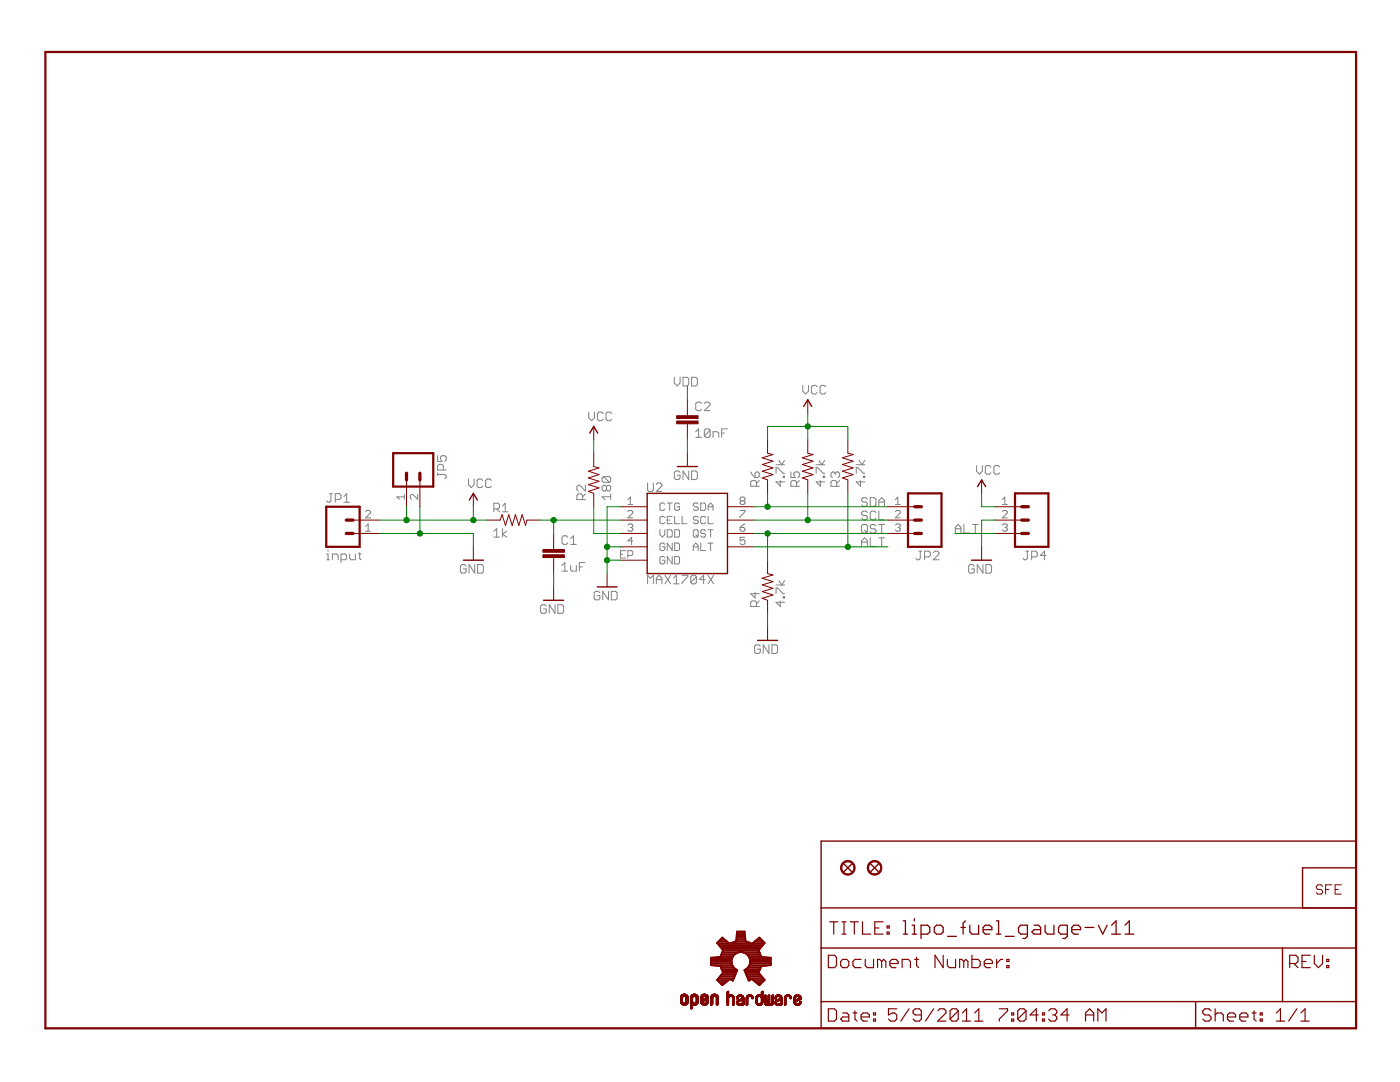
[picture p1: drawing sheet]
<svg xmlns="http://www.w3.org/2000/svg" width="279mm" height="216mm" viewBox="0 0 279 216" stroke-linecap="round" stroke-linejoin="round" font-family="sans-serif">
<g fill="#808080" stroke="#808080" stroke-width=".2">
<path d="M129.2 114.8v1.7z"/>
<path d="M129.2 114.8l.6 .6z"/>
<path d="M129.8 115.4l.6-.6z"/>
<path d="M130.4 114.8v1.7z"/>
<path d="M131 115.4v1.1z"/>
<path d="M131.5 114.8l-.5 .6z"/>
<path d="M131.5 114.8l.6 .6z"/>
<path d="M132.1 115.4v1.1z"/>
<path d="M131 115.7h1.1z"/>
<path d="M132.7 114.8l1.1 1.7z"/>
<path d="M133.8 114.8l-1.1 1.7z"/>
<path d="M134.4 115.4l.6-.6z"/>
<path d="M135 114.8v1.7z"/>
<path d="M134.4 116.5h1.2z"/>
<path d="M136.1 114.8h1.2z"/>
<path d="M137.3 114.8v.3z"/>
<path d="M137.3 115.1l-1.2 1.1z"/>
<path d="M136.1 116.2v.3z"/>
<path d="M137.9 115.1v1.1z"/>
<path d="M138.1 114.8l-.2 .3z"/>
<path d="M138.1 114.8h.6z"/>
<path d="M138.7 114.8l.3 .3z"/>
<path d="M139 115.1v1.1z"/>
<path d="M139 116.2l-.3 .3z"/>
<path d="M138.1 116.5h.6z"/>
<path d="M137.9 116.2l.2 .3z"/>
<path d="M139 115.1l-1.1 1.1z"/>
<path d="M140.4 114.8v1.7z"/>
<path d="M140.4 114.8l-.8 .9z"/>
<path d="M139.6 115.7h1.1z"/>
<path d="M141.3 114.8l1.1 1.7z"/>
<path d="M142.4 114.8l-1.1 1.7z"/>
<path d="M112.2 112.8l.5-.5z"/>
<path d="M112.7 112.3v1.7z"/>
<path d="M112.2 114h1.1z"/>
<path d="M113.9 112.8v.9z"/>
<path d="M113.9 113.7l.3 .3z"/>
<path d="M114.2 114h.8z"/>
<path d="M115 112.8v1.2z"/>
<path d="M115.6 112.3v1.7z"/>
<path d="M115.6 112.3h1.2z"/>
<path d="M115.6 113.1h.6z"/>
<path d="M98.6 106l.5-.5z"/>
<path d="M99.1 105.5v1.7z"/>
<path d="M98.6 107.2h1.1z"/>
<path d="M100.3 105.5v1.7z"/>
<path d="M100.3 106.6l.8 .6z"/>
<path d="M100.3 106.6l.8-.6z"/>
<path d="M120.2 99.1l.5 .6z"/>
<path d="M120.2 99.1h1.7z"/>
<path d="M121.9 98.6v1.1z"/>
<path d="M120.2 97.7l.3 .3z"/>
<path d="M120.2 97.1v.6z"/>
<path d="M120.2 97.1l.3-.3z"/>
<path d="M120.5 96.8h.2z"/>
<path d="M120.7 96.8l.3 .3z"/>
<path d="M121 97.1l.3-.3z"/>
<path d="M121.3 96.8h.3z"/>
<path d="M121.6 96.8l.3 .3z"/>
<path d="M121.9 97.1v.6z"/>
<path d="M121.9 97.7l-.3 .3z"/>
<path d="M121.3 98h.3z"/>
<path d="M121 97.7l.3 .3z"/>
<path d="M121 97.7l-.3 .3z"/>
<path d="M120.5 98h.2z"/>
<path d="M121 97.1v.6z"/>
<path d="M120.5 96.2h1.1z"/>
<path d="M120.2 96l.3 .2z"/>
<path d="M120.2 95.4v.6z"/>
<path d="M120.2 95.4l.3-.3z"/>
<path d="M120.5 95.1h1.1z"/>
<path d="M121.6 95.1l.3 .3z"/>
<path d="M121.9 95.4v.6z"/>
<path d="M121.9 96l-.3 .2z"/>
<path d="M120.5 95.1l1.1 1.1z"/>
<path d="M170.9 96.2h1.7z"/>
<path d="M170.9 96.2l.8 .8z"/>
<path d="M171.7 95.9v1.1z"/>
<path d="M172.3 95.3h.3z"/>
<path d="M172.3 95v.3z"/>
<path d="M172.3 95h.3z"/>
<path d="M172.6 95v.3z"/>
<path d="M170.9 93.3v1.1z"/>
<path d="M170.9 93.3h.3z"/>
<path d="M171.2 93.3l1.1 1.1z"/>
<path d="M172.3 94.4h.3z"/>
<path d="M170.9 92.7h1.7z"/>
<path d="M172.6 91.9l-.6 .8z"/>
<path d="M171.4 91.9l.6 .8z"/>
<path d="M138.9 86.1l.5-.5z"/>
<path d="M139.4 85.6v1.7z"/>
<path d="M138.9 87.3h1.1z"/>
<path d="M140.6 85.9v1.1z"/>
<path d="M140.6 85.9l.3-.3z"/>
<path d="M140.9 85.6h.5z"/>
<path d="M141.4 85.6l.3 .3z"/>
<path d="M141.7 85.9v1.1z"/>
<path d="M141.7 87l-.3 .3z"/>
<path d="M140.9 87.3h.5z"/>
<path d="M140.6 87l.3 .3z"/>
<path d="M141.7 85.9l-1.1 1.1z"/>
<path d="M142.3 86.1v1.2z"/>
<path d="M142.3 86.1h.9z"/>
<path d="M143.2 86.1l.2 .3z"/>
<path d="M143.4 86.4v.9z"/>
<path d="M144 85.6v1.7z"/>
<path d="M144 85.6h1.2z"/>
<path d="M144 86.4h.6z"/>
<path d="M108.8 120.7l.2 .2z"/>
<path d="M108.2 120.7h.6z"/>
<path d="M107.9 120.9l.3-.2z"/>
<path d="M107.9 120.9v1.2z"/>
<path d="M107.9 122.1l.3 .3z"/>
<path d="M108.2 122.4h.6z"/>
<path d="M109 122.1l-.2 .3z"/>
<path d="M109 121.5v.6z"/>
<path d="M108.5 121.5h.5z"/>
<path d="M109.6 120.7v1.7z"/>
<path d="M109.6 120.7l1.2 1.7z"/>
<path d="M110.8 120.7v1.7z"/>
<path d="M111.3 120.7v1.7z"/>
<path d="M111.3 122.4h.9z"/>
<path d="M112.2 122.4l.3-.3z"/>
<path d="M112.5 120.9v1.2z"/>
<path d="M112.2 120.7l.3 .2z"/>
<path d="M111.3 120.7h.9z"/>
<path d="M151.4 128.7l.3 .2z"/>
<path d="M150.9 128.7h.5z"/>
<path d="M150.9 128.7l-.3 .2z"/>
<path d="M150.6 128.9v1.2z"/>
<path d="M150.6 130.1l.3 .3z"/>
<path d="M150.9 130.4h.5z"/>
<path d="M151.4 130.4l.3-.3z"/>
<path d="M151.7 129.5v.6z"/>
<path d="M151.2 129.5h.5z"/>
<path d="M152.3 128.7v1.7z"/>
<path d="M152.3 128.7l1.2 1.7z"/>
<path d="M153.5 128.7v1.7z"/>
<path d="M154.1 128.7v1.7z"/>
<path d="M154.1 130.4h.8z"/>
<path d="M155.2 130.1l-.3 .3z"/>
<path d="M155.2 128.9v1.2z"/>
<path d="M154.9 128.7l.3 .2z"/>
<path d="M154.1 128.7h.8z"/>
<path d="M135.4 94l.3 .3z"/>
<path d="M134.9 94h.5z"/>
<path d="M134.6 94.3l.3-.3z"/>
<path d="M134.6 94.3v1.1z"/>
<path d="M134.6 95.4l.3 .3z"/>
<path d="M134.9 95.7h.5z"/>
<path d="M135.7 95.4l-.3 .3z"/>
<path d="M135.7 94.8v.6z"/>
<path d="M135.1 94.8h.6z"/>
<path d="M136.3 94v1.7z"/>
<path d="M136.3 94l1.2 1.7z"/>
<path d="M137.5 94v1.7z"/>
<path d="M138 94v1.7z"/>
<path d="M138 95.7h.9z"/>
<path d="M139.2 95.4l-.3 .3z"/>
<path d="M139.2 94.3v1.1z"/>
<path d="M138.9 94l.3 .3z"/>
<path d="M138 94h.9z"/>
<path d="M154.9 120.2h1.7z"/>
<path d="M154.9 120.2l.8 .8z"/>
<path d="M155.7 119.9v1.1z"/>
<path d="M156.3 119.3h.3z"/>
<path d="M156.3 119v.3z"/>
<path d="M156.3 119h.3z"/>
<path d="M156.6 119v.3z"/>
<path d="M154.9 117.3v1.2z"/>
<path d="M154.9 117.3h.3z"/>
<path d="M155.2 117.3l1.1 1.2z"/>
<path d="M156.3 118.5h.3z"/>
<path d="M154.9 116.7h1.7z"/>
<path d="M156.6 115.9l-.6 .8z"/>
<path d="M155.4 115.9l.6 .8z"/>
<path d="M65.2 110.6h.3z"/>
<path d="M65.5 110.6v1.1z"/>
<path d="M65.2 111.7h.6z"/>
<path d="M65.5 109.7v.3z"/>
<path d="M66.3 110.6v1.1z"/>
<path d="M66.3 110.6h.9z"/>
<path d="M67.2 110.6l.3 .2z"/>
<path d="M67.5 110.8v.9z"/>
<path d="M68.1 110.6v1.7z"/>
<path d="M68.1 110.6h.8z"/>
<path d="M68.9 110.6l.3 .2z"/>
<path d="M69.2 110.8v.6z"/>
<path d="M69.2 111.4l-.3 .3z"/>
<path d="M68.1 111.7h.8z"/>
<path d="M69.8 110.6v.8z"/>
<path d="M69.8 111.4l.3 .3z"/>
<path d="M70.1 111.7h.8z"/>
<path d="M70.9 110.6v1.1z"/>
<path d="M71.8 110.3v1.1z"/>
<path d="M71.8 111.4l.3 .3z"/>
<path d="M71.5 110.6h.6z"/>
<path d="M194.2 112.6l.2 .3z"/>
<path d="M193.6 112.6h.6z"/>
<path d="M193.6 112.6l-.3 .3z"/>
<path d="M193.3 112.9v1.2z"/>
<path d="M193.3 114.1l.3 .3z"/>
<path d="M193.6 114.4h.6z"/>
<path d="M194.2 114.4l.2-.3z"/>
<path d="M194.4 113.5v.6z"/>
<path d="M193.9 113.5h.5z"/>
<path d="M195 112.6v1.8z"/>
<path d="M195 112.6l1.2 1.8z"/>
<path d="M196.2 112.6v1.8z"/>
<path d="M196.7 112.6v1.8z"/>
<path d="M196.7 114.4h.9z"/>
<path d="M197.6 114.4l.3-.3z"/>
<path d="M197.9 112.9v1.2z"/>
<path d="M197.6 112.6l.3 .3z"/>
<path d="M196.7 112.6h.9z"/>
<path d="M117.5 82.2v1.2z"/>
<path d="M117.5 83.4l.6 .5z"/>
<path d="M118.1 83.9l.5-.5z"/>
<path d="M118.6 82.2v1.2z"/>
<path d="M120.1 82.2l.3 .3z"/>
<path d="M119.5 82.2h.6z"/>
<path d="M119.5 82.2l-.3 .3z"/>
<path d="M119.2 82.5v1.2z"/>
<path d="M119.2 83.7l.3 .2z"/>
<path d="M119.5 83.9h.6z"/>
<path d="M120.1 83.9l.3-.2z"/>
<path d="M121.8 82.2l.3 .3z"/>
<path d="M121.2 82.2h.6z"/>
<path d="M121.2 82.2l-.3 .3z"/>
<path d="M120.9 82.5v1.2z"/>
<path d="M120.9 83.7l.3 .2z"/>
<path d="M121.2 83.9h.6z"/>
<path d="M121.8 83.9l.3-.2z"/>
<path d="M194.9 92.9v1.1z"/>
<path d="M194.9 94l.6 .6z"/>
<path d="M195.5 94.6l.5-.6z"/>
<path d="M196 92.9v1.1z"/>
<path d="M197.5 92.9l.3 .3z"/>
<path d="M196.9 92.9h.6z"/>
<path d="M196.9 92.9l-.3 .3z"/>
<path d="M196.6 93.2v1.1z"/>
<path d="M196.6 94.3l.3 .3z"/>
<path d="M196.9 94.6h.6z"/>
<path d="M197.5 94.6l.3-.3z"/>
<path d="M199.2 92.9l.3 .3z"/>
<path d="M198.6 92.9h.6z"/>
<path d="M198.6 92.9l-.2 .3z"/>
<path d="M198.4 93.2v1.1z"/>
<path d="M198.4 94.3l.2 .3z"/>
<path d="M198.6 94.6h.6z"/>
<path d="M199.2 94.6l.3-.3z"/>
<path d="M93.5 95.6v1.1z"/>
<path d="M93.5 96.7l.5 .6z"/>
<path d="M94 97.3l.6-.6z"/>
<path d="M94.6 95.6v1.1z"/>
<path d="M96.1 95.6l.3 .3z"/>
<path d="M95.5 95.6h.6z"/>
<path d="M95.2 95.9l.3-.3z"/>
<path d="M95.2 95.9v1.1z"/>
<path d="M95.2 97l.3 .3z"/>
<path d="M95.5 97.3h.6z"/>
<path d="M96.1 97.3l.3-.3z"/>
<path d="M97.8 95.6l.3 .3z"/>
<path d="M97.2 95.6h.6z"/>
<path d="M96.9 95.9l.3-.3z"/>
<path d="M96.9 95.9v1.1z"/>
<path d="M96.9 97l.3 .3z"/>
<path d="M97.2 97.3h.6z"/>
<path d="M97.8 97.3l.3-.3z"/>
<path d="M92.7 112.6l.3 .3z"/>
<path d="M92.2 112.6h.5z"/>
<path d="M92.2 112.6l-.3 .3z"/>
<path d="M91.9 112.9v1.2z"/>
<path d="M91.9 114.1l.3 .3z"/>
<path d="M92.2 114.4h.5z"/>
<path d="M92.7 114.4l.3-.3z"/>
<path d="M93 113.5v.6z"/>
<path d="M92.5 113.5h.5z"/>
<path d="M93.6 112.6v1.8z"/>
<path d="M93.6 112.6l1.1 1.8z"/>
<path d="M94.7 112.6v1.8z"/>
<path d="M95.3 112.6v1.8z"/>
<path d="M95.3 114.4h.9z"/>
<path d="M96.2 114.4l.3-.3z"/>
<path d="M96.5 112.9v1.2z"/>
<path d="M96.2 112.6l.3 .3z"/>
<path d="M95.3 112.6h.9z"/>
<path d="M119.4 118l.3 .3z"/>
<path d="M118.9 118h.5z"/>
<path d="M118.9 118l-.3 .3z"/>
<path d="M118.6 118.3v1.1z"/>
<path d="M118.6 119.4l.3 .3z"/>
<path d="M118.9 119.7h.5z"/>
<path d="M119.4 119.7l.3-.3z"/>
<path d="M119.7 118.9v.5z"/>
<path d="M119.1 118.9h.6z"/>
<path d="M120.3 118v1.7z"/>
<path d="M120.3 118l1.1 1.7z"/>
<path d="M121.4 118v1.7z"/>
<path d="M122 118v1.7z"/>
<path d="M122 119.7h.9z"/>
<path d="M122.9 119.7l.2-.3z"/>
<path d="M123.1 118.3v1.1z"/>
<path d="M122.9 118l.2 .3z"/>
<path d="M122 118h.9z"/>
<path d="M162.9 96.2h1.7z"/>
<path d="M162.9 96.2l.8 .8z"/>
<path d="M163.7 95.9v1.1z"/>
<path d="M164.3 95.3h.3z"/>
<path d="M164.3 95v.3z"/>
<path d="M164.3 95h.3z"/>
<path d="M164.6 95v.3z"/>
<path d="M162.9 93.3v1.1z"/>
<path d="M162.9 93.3h.3z"/>
<path d="M163.2 93.3l1.1 1.1z"/>
<path d="M164.3 94.4h.3z"/>
<path d="M162.9 92.7h1.7z"/>
<path d="M164.6 91.9l-.6 .8z"/>
<path d="M163.4 91.9l.6 .8z"/>
<path d="M154.9 96.2h1.7z"/>
<path d="M154.9 96.2l.8 .8z"/>
<path d="M155.7 95.9v1.1z"/>
<path d="M156.3 95.3h.3z"/>
<path d="M156.3 95v.3z"/>
<path d="M156.3 95h.3z"/>
<path d="M156.6 95v.3z"/>
<path d="M154.9 93.3v1.1z"/>
<path d="M154.9 93.3h.3z"/>
<path d="M155.2 93.3l1.1 1.1z"/>
<path d="M156.3 94.4h.3z"/>
<path d="M154.9 92.7h1.7z"/>
<path d="M156.6 91.9l-.6 .8z"/>
<path d="M155.4 91.9l.6 .8z"/>
<path d="M160.2 76.9v1.1z"/>
<path d="M160.2 78l.6 .6z"/>
<path d="M160.8 78.6l.6-.6z"/>
<path d="M161.4 76.9v1.1z"/>
<path d="M162.8 76.9l.3 .3z"/>
<path d="M162.2 76.9h.6z"/>
<path d="M161.9 77.2l.3-.3z"/>
<path d="M161.9 77.2v1.1z"/>
<path d="M161.9 78.3l.3 .3z"/>
<path d="M162.2 78.6h.6z"/>
<path d="M163.1 78.3l-.3 .3z"/>
<path d="M164.5 76.9l.3 .3z"/>
<path d="M163.9 76.9h.6z"/>
<path d="M163.9 76.9l-.2 .3z"/>
<path d="M163.7 77.2v1.1z"/>
<path d="M163.7 78.3l.2 .3z"/>
<path d="M163.9 78.6h.6z"/>
<path d="M164.8 78.3l-.3 .3z"/>
<path d="M132.4 100.4l.3 .2z"/>
<path d="M131.9 100.4h.5z"/>
<path d="M131.7 100.6l.2-.2z"/>
<path d="M131.7 100.6v1z"/>
<path d="M131.7 101.6l.2 .2z"/>
<path d="M131.9 101.8h.5z"/>
<path d="M132.4 101.8l.3-.2z"/>
<path d="M133.6 100.4v1.4z"/>
<path d="M133.2 100.4h1z"/>
<path d="M135.4 100.4l.2 .2z"/>
<path d="M134.9 100.4h.5z"/>
<path d="M134.6 100.6l.3-.2z"/>
<path d="M134.6 100.6v1z"/>
<path d="M134.6 101.6l.3 .2z"/>
<path d="M134.9 101.8h.5z"/>
<path d="M135.4 101.8l.2-.2z"/>
<path d="M135.6 101.1v.5z"/>
<path d="M135.1 101.1h.5z"/>
<path d="M125.8 99.2l-.5 .5z"/>
<path d="M125.8 99.2v1.5z"/>
<path d="M125.3 100.7h1z"/>
<path d="M132.4 103l.3 .3z"/>
<path d="M131.9 103h.5z"/>
<path d="M131.9 103l-.2 .3z"/>
<path d="M131.7 103.3v1z"/>
<path d="M131.7 104.3l.2 .2z"/>
<path d="M131.9 104.5h.5z"/>
<path d="M132.4 104.5l.3-.2z"/>
<path d="M133.2 103h1z"/>
<path d="M133.2 103v1.5z"/>
<path d="M133.2 104.5h1z"/>
<path d="M133.2 103.8h.4z"/>
<path d="M134.6 103v1.5z"/>
<path d="M134.6 104.5h1z"/>
<path d="M136.1 103v1.5z"/>
<path d="M136.1 104.5h1z"/>
<path d="M125.3 103.3h1z"/>
<path d="M125.3 103.3l1-.9z"/>
<path d="M126.3 102.1v.3z"/>
<path d="M126 101.9l.3 .2z"/>
<path d="M125.5 101.9h.5z"/>
<path d="M125.5 101.9l-.2 .2z"/>
<path d="M131.7 105.7v1z"/>
<path d="M131.7 106.7l.5 .5z"/>
<path d="M132.2 107.2l.5-.5z"/>
<path d="M132.7 105.7v1z"/>
<path d="M133.2 105.7v1.5z"/>
<path d="M133.2 107.2h.7z"/>
<path d="M133.9 107.2l.3-.3z"/>
<path d="M134.2 106v.9z"/>
<path d="M133.9 105.7l.3 .3z"/>
<path d="M133.2 105.7h.7z"/>
<path d="M134.6 105.7v1.5z"/>
<path d="M134.6 107.2h.8z"/>
<path d="M135.4 107.2l.2-.3z"/>
<path d="M135.6 106v.9z"/>
<path d="M135.4 105.7l.2 .3z"/>
<path d="M134.6 105.7h.8z"/>
<path d="M125.3 104.8l.2-.3z"/>
<path d="M125.5 104.5h.5z"/>
<path d="M126 104.5l.3 .3z"/>
<path d="M126.3 104.8v.2z"/>
<path d="M126.3 105l-.3 .3z"/>
<path d="M125.8 105.3h.2z"/>
<path d="M126 105.3l.3 .2z"/>
<path d="M126.3 105.5v.2z"/>
<path d="M126.3 105.7l-.3 .3z"/>
<path d="M125.5 106h.5z"/>
<path d="M125.3 105.7l.2 .3z"/>
<path d="M132.4 108.4l.3 .2z"/>
<path d="M131.9 108.4h.5z"/>
<path d="M131.9 108.4l-.2 .2z"/>
<path d="M131.7 108.6v1z"/>
<path d="M131.7 109.6l.2 .3z"/>
<path d="M131.9 109.9h.5z"/>
<path d="M132.4 109.9l.3-.3z"/>
<path d="M132.7 109.1v.5z"/>
<path d="M132.2 109.1h.5z"/>
<path d="M133.2 108.4v1.5z"/>
<path d="M133.2 108.4l1 1.5z"/>
<path d="M134.2 108.4v1.5z"/>
<path d="M134.6 108.4v1.5z"/>
<path d="M134.6 109.9h.8z"/>
<path d="M135.6 109.6l-.2 .3z"/>
<path d="M135.6 108.6v1z"/>
<path d="M135.4 108.4l.2 .2z"/>
<path d="M134.6 108.4h.8z"/>
<path d="M126 107.2v1.5z"/>
<path d="M125.3 107.9l.7-.7z"/>
<path d="M125.3 107.9h1z"/>
<path d="M138.4 108.9v1z"/>
<path d="M138.4 108.9l.5-.5z"/>
<path d="M138.9 108.4l.4 .5z"/>
<path d="M139.3 108.9v1z"/>
<path d="M138.4 109.1h.9z"/>
<path d="M139.8 108.4v1.5z"/>
<path d="M139.8 109.9h1z"/>
<path d="M141.8 108.4v1.5z"/>
<path d="M141.3 108.4h1z"/>
<path d="M147.7 107.2h1z"/>
<path d="M147.7 107.2v.7z"/>
<path d="M147.7 107.9l.5-.2z"/>
<path d="M148.2 107.7h.2z"/>
<path d="M148.4 107.7l.3 .2z"/>
<path d="M148.7 107.9v.5z"/>
<path d="M148.7 108.4l-.3 .3z"/>
<path d="M148 108.7h.4z"/>
<path d="M147.7 108.4l.3 .3z"/>
<path d="M138.4 106v.9z"/>
<path d="M138.4 106l.2-.3z"/>
<path d="M138.6 105.7h.5z"/>
<path d="M139.1 105.7l.2 .3z"/>
<path d="M139.3 106v.9z"/>
<path d="M139.1 107.2l.2-.3z"/>
<path d="M138.6 107.2h.5z"/>
<path d="M138.4 106.9l.2 .3z"/>
<path d="M138.9 106.7l.4 .5z"/>
<path d="M140.6 105.7l.2 .3z"/>
<path d="M140.1 105.7h.5z"/>
<path d="M140.1 105.7l-.3 .3z"/>
<path d="M139.8 106v.2z"/>
<path d="M139.8 106.2l.3 .2z"/>
<path d="M140.1 106.4h.5z"/>
<path d="M140.6 106.4l.2 .3z"/>
<path d="M140.8 106.7v.2z"/>
<path d="M140.8 106.9l-.2 .3z"/>
<path d="M140.1 107.2h.5z"/>
<path d="M139.8 106.9l.3 .3z"/>
<path d="M141.8 105.7v1.5z"/>
<path d="M141.3 105.7h1z"/>
<path d="M148.2 104.8l.5-.3z"/>
<path d="M148.2 104.8l-.5 .5z"/>
<path d="M147.7 105.3v.4z"/>
<path d="M147.7 105.7l.3 .3z"/>
<path d="M148 106h.4z"/>
<path d="M148.7 105.7l-.3 .3z"/>
<path d="M148.7 105.5v.2z"/>
<path d="M148.4 105.3l.3 .2z"/>
<path d="M147.7 105.3h.7z"/>
<path d="M139.1 103l.2 .3z"/>
<path d="M138.6 103h.5z"/>
<path d="M138.6 103l-.2 .3z"/>
<path d="M138.4 103.3v.2z"/>
<path d="M138.4 103.5l.2 .3z"/>
<path d="M138.6 103.8h.5z"/>
<path d="M139.1 103.8l.2 .2z"/>
<path d="M139.3 104v.3z"/>
<path d="M139.3 104.3l-.2 .2z"/>
<path d="M138.6 104.5h.5z"/>
<path d="M138.4 104.3l.2 .2z"/>
<path d="M140.6 103l.2 .3z"/>
<path d="M140.1 103h.5z"/>
<path d="M140.1 103l-.3 .3z"/>
<path d="M139.8 103.3v1z"/>
<path d="M139.8 104.3l.3 .2z"/>
<path d="M140.1 104.5h.5z"/>
<path d="M140.6 104.5l.2-.2z"/>
<path d="M141.3 103v1.5z"/>
<path d="M141.3 104.5h1z"/>
<path d="M147.7 101.9h1z"/>
<path d="M148.7 101.9v.2z"/>
<path d="M148.7 102.1l-1 1z"/>
<path d="M147.7 103.1v.2z"/>
<path d="M139.1 100.4l.2 .2z"/>
<path d="M138.6 100.4h.5z"/>
<path d="M138.4 100.6l.2-.2z"/>
<path d="M138.4 100.6v.3z"/>
<path d="M138.4 100.9l.2 .2z"/>
<path d="M138.6 101.1h.5z"/>
<path d="M139.1 101.1l.2 .2z"/>
<path d="M139.3 101.3v.3z"/>
<path d="M139.3 101.6l-.2 .2z"/>
<path d="M138.6 101.8h.5z"/>
<path d="M138.4 101.6l.2 .2z"/>
<path d="M139.8 100.4v1.4z"/>
<path d="M139.8 101.8h.8z"/>
<path d="M140.6 101.8l.2-.2z"/>
<path d="M140.8 100.6v1z"/>
<path d="M140.6 100.4l.2 .2z"/>
<path d="M139.8 100.4h.8z"/>
<path d="M141.3 100.9v.9z"/>
<path d="M141.3 100.9l.5-.5z"/>
<path d="M141.8 100.4l.5 .5z"/>
<path d="M142.3 100.9v.9z"/>
<path d="M141.3 101.1h1z"/>
<path d="M147.7 99.4l.3-.2z"/>
<path d="M148 99.2h.4z"/>
<path d="M148.4 99.2l.3 .2z"/>
<path d="M148.7 99.4v.3z"/>
<path d="M148.7 99.7l-.3 .2z"/>
<path d="M148.4 99.9l.3 .3z"/>
<path d="M148.7 100.2v.2z"/>
<path d="M148.7 100.4l-.3 .3z"/>
<path d="M148 100.7h.4z"/>
<path d="M147.7 100.4l.3 .3z"/>
<path d="M147.7 100.2v.2z"/>
<path d="M147.7 100.2l.3-.3z"/>
<path d="M147.7 99.7l.3 .2z"/>
<path d="M147.7 99.4v.3z"/>
<path d="M148 99.9h.4z"/>
<path d="M129.2 96.4v1.4z"/>
<path d="M129.2 97.8l.3 .3z"/>
<path d="M129.5 98.1h.6z"/>
<path d="M130.1 98.1l.3-.3z"/>
<path d="M130.4 96.4v1.4z"/>
<path d="M131 98.1h1.1z"/>
<path d="M132.1 96.9l-1.1 1.2z"/>
<path d="M132.1 96.7v.2z"/>
<path d="M131.8 96.4l.3 .3z"/>
<path d="M131.3 96.4h.5z"/>
<path d="M131.3 96.4l-.3 .3z"/>
<path d="M132.4 111l.3 .3z"/>
<path d="M131.9 111h.5z"/>
<path d="M131.9 111l-.2 .3z"/>
<path d="M131.7 111.3v1z"/>
<path d="M131.7 112.3l.2 .2z"/>
<path d="M131.9 112.5h.5z"/>
<path d="M132.4 112.5l.3-.2z"/>
<path d="M132.7 111.8v.5z"/>
<path d="M132.2 111.8h.5z"/>
<path d="M133.2 111v1.5z"/>
<path d="M133.2 111l1 1.5z"/>
<path d="M134.2 111v1.5z"/>
<path d="M134.6 111v1.5z"/>
<path d="M134.6 112.5h.8z"/>
<path d="M135.6 112.3l-.2 .2z"/>
<path d="M135.6 111.3v1z"/>
<path d="M135.4 111l.2 .3z"/>
<path d="M134.6 111h.8z"/>
<path d="M123.8 109.9h1z"/>
<path d="M123.8 109.9v1.4z"/>
<path d="M123.8 111.3h1z"/>
<path d="M123.8 110.6h.5z"/>
<path d="M125.3 109.9v1.4z"/>
<path d="M125.3 109.9h.7z"/>
<path d="M126 109.9l.3 .2z"/>
<path d="M126.3 110.1v.5z"/>
<path d="M126.3 110.6l-.3 .2z"/>
<path d="M125.3 110.8h.7z"/>
<path d="M113 106.9l.3 .3z"/>
<path d="M112.5 106.9h.5z"/>
<path d="M112.5 106.9l-.3 .3z"/>
<path d="M112.2 107.2v1.2z"/>
<path d="M112.2 108.4l.3 .2z"/>
<path d="M112.5 108.6h.5z"/>
<path d="M113 108.6l.3-.2z"/>
<path d="M113.9 107.5l.5-.6z"/>
<path d="M114.4 106.9v1.7z"/>
<path d="M113.9 108.6h1.1z"/>
<path d="M98.6 100.4v1.7z"/>
<path d="M98.6 100.4h.8z"/>
<path d="M99.4 100.4l.3 .3z"/>
<path d="M99.7 100.7v.6z"/>
<path d="M99.7 101.3l-.3 .3z"/>
<path d="M98.6 101.6h.8z"/>
<path d="M99.1 101.6l.6 .5z"/>
<path d="M100.3 101l.5-.6z"/>
<path d="M100.8 100.4v1.7z"/>
<path d="M100.3 102.1h1.1z"/>
<path d="M115.1 99.7h1.7z"/>
<path d="M115.1 98.8v.9z"/>
<path d="M115.1 98.8l.3-.2z"/>
<path d="M115.4 98.6h.6z"/>
<path d="M116 98.6l.3 .2z"/>
<path d="M116.3 98.8v.9z"/>
<path d="M116.3 99.1l.5-.5z"/>
<path d="M116.8 96.8v1.2z"/>
<path d="M115.7 96.8l1.1 1.2z"/>
<path d="M115.4 96.8h.3z"/>
<path d="M115.1 97.1l.3-.3z"/>
<path d="M115.1 97.1v.6z"/>
<path d="M115.1 97.7l.3 .3z"/>
<path d="M165.8 97h1.8z"/>
<path d="M165.8 96.2v.8z"/>
<path d="M165.8 96.2l.3-.3z"/>
<path d="M166.1 95.9h.6z"/>
<path d="M166.7 95.9l.3 .3z"/>
<path d="M167 96.2v.8z"/>
<path d="M167 96.5l.6-.6z"/>
<path d="M165.8 95l.3 .3z"/>
<path d="M165.8 94.4v.6z"/>
<path d="M165.8 94.4l.3-.2z"/>
<path d="M166.1 94.2h.3z"/>
<path d="M166.4 94.2l.3 .2z"/>
<path d="M166.7 94.4v.3z"/>
<path d="M166.7 94.4l.3-.2z"/>
<path d="M167 94.2h.3z"/>
<path d="M167.3 94.2l.3 .2z"/>
<path d="M167.6 94.4v.6z"/>
<path d="M167.3 95.3l.3-.3z"/>
<path d="M139.7 80.2l.3 .3z"/>
<path d="M139.1 80.2h.6z"/>
<path d="M138.9 80.5l.2-.3z"/>
<path d="M138.9 80.5v1.2z"/>
<path d="M138.9 81.7l.2 .2z"/>
<path d="M139.1 81.9h.6z"/>
<path d="M139.7 81.9l.3-.2z"/>
<path d="M140.6 81.9h1.1z"/>
<path d="M140.6 81.9l1.1-1.1z"/>
<path d="M141.7 80.5v.3z"/>
<path d="M141.4 80.2l.3 .3z"/>
<path d="M140.9 80.2h.5z"/>
<path d="M140.6 80.5l.3-.3z"/>
<path d="M149.8 121h1.7z"/>
<path d="M149.8 120.2v.8z"/>
<path d="M149.8 120.2l.3-.3z"/>
<path d="M150.1 119.9h.6z"/>
<path d="M150.7 119.9l.3 .3z"/>
<path d="M151 120.2v.8z"/>
<path d="M151.5 119.9l-.5 .6z"/>
<path d="M149.8 118.5h1.7z"/>
<path d="M149.8 118.5l.9 .8z"/>
<path d="M150.7 118.2v1.1z"/>
<path d="M73 105l.5-.5z"/>
<path d="M73.5 104.5v1.5z"/>
<path d="M73 106h1z"/>
<path d="M73 103.3h1z"/>
<path d="M73 103.3l1-.9z"/>
<path d="M74 102.1v.3z"/>
<path d="M73.7 101.9l.3 .2z"/>
<path d="M73.2 101.9h.5z"/>
<path d="M73.2 101.9l-.2 .2z"/>
<path d="M65.2 99.9l.3 .3z"/>
<path d="M65.5 100.2h.3z"/>
<path d="M65.8 100.2l.2-.3z"/>
<path d="M66 98.5v1.4z"/>
<path d="M65.8 98.5h.5z"/>
<path d="M66.9 98.5v1.7z"/>
<path d="M66.9 98.5h.9z"/>
<path d="M67.8 98.5l.3 .3z"/>
<path d="M68.1 98.8v.6z"/>
<path d="M68.1 99.4l-.3 .3z"/>
<path d="M66.9 99.7h.9z"/>
<path d="M68.6 99.1l.6-.6z"/>
<path d="M69.2 98.5v1.7z"/>
<path d="M68.6 100.2h1.2z"/>
<path d="M179.2 99.2l-.5 .5z"/>
<path d="M179.2 99.2v1.5z"/>
<path d="M178.7 100.7h1z"/>
<path d="M178.7 103.3h1z"/>
<path d="M178.7 103.3l1-.9z"/>
<path d="M179.7 102.1v.3z"/>
<path d="M179.4 101.9l.3 .2z"/>
<path d="M178.9 101.9h.5z"/>
<path d="M178.9 101.9l-.2 .2z"/>
<path d="M178.7 104.8l.2-.3z"/>
<path d="M178.9 104.5h.5z"/>
<path d="M179.4 104.5l.3 .3z"/>
<path d="M179.7 104.8v.2z"/>
<path d="M179.7 105l-.3 .3z"/>
<path d="M179.2 105.3h.2z"/>
<path d="M179.4 105.3l.3 .2z"/>
<path d="M179.7 105.5v.2z"/>
<path d="M179.7 105.7l-.3 .3z"/>
<path d="M178.9 106h.5z"/>
<path d="M178.7 105.7l.2 .3z"/>
<path d="M182.8 111.4l.3 .3z"/>
<path d="M183.1 111.7h.3z"/>
<path d="M183.4 111.7l.3-.3z"/>
<path d="M183.7 110v1.4z"/>
<path d="M183.4 110h.5z"/>
<path d="M184.5 110v1.7z"/>
<path d="M184.5 110h.9z"/>
<path d="M185.4 110l.3 .3z"/>
<path d="M185.7 110.3v.5z"/>
<path d="M185.4 111.1l.3-.3z"/>
<path d="M184.5 111.1h.9z"/>
<path d="M186.2 111.7h1.2z"/>
<path d="M186.2 111.7l1.2-1.1z"/>
<path d="M187.4 110.3v.3z"/>
<path d="M187.1 110l.3 .3z"/>
<path d="M186.5 110h.6z"/>
<path d="M186.5 110l-.3 .3z"/>
<path d="M200.5 99.2l-.5 .5z"/>
<path d="M200.5 99.2v1.5z"/>
<path d="M200 100.7h1z"/>
<path d="M200 103.3h1z"/>
<path d="M200 103.3l1-.9z"/>
<path d="M201 102.1v.3z"/>
<path d="M200.8 101.9l.2 .2z"/>
<path d="M200.3 101.9h.5z"/>
<path d="M200.3 101.9l-.3 .2z"/>
<path d="M200 104.8l.3-.3z"/>
<path d="M200.3 104.5h.5z"/>
<path d="M200.8 104.5l.2 .3z"/>
<path d="M201 104.8v.2z"/>
<path d="M200.8 105.3l.2-.3z"/>
<path d="M200.5 105.3h.3z"/>
<path d="M200.8 105.3l.2 .2z"/>
<path d="M201 105.5v.2z"/>
<path d="M201 105.7l-.2 .3z"/>
<path d="M200.3 106h.5z"/>
<path d="M200 105.7l.3 .3z"/>
<path d="M204.2 111.4l.2 .3z"/>
<path d="M204.4 111.7h.3z"/>
<path d="M204.7 111.7l.3-.3z"/>
<path d="M205 110v1.4z"/>
<path d="M204.7 110h.6z"/>
<path d="M205.9 110v1.7z"/>
<path d="M205.9 110h.8z"/>
<path d="M206.7 110l.3 .3z"/>
<path d="M207 110.3v.5z"/>
<path d="M207 110.8l-.3 .3z"/>
<path d="M205.9 111.1h.8z"/>
<path d="M208.4 110v1.7z"/>
<path d="M208.4 110l-.8 .8z"/>
<path d="M207.6 110.8h1.1z"/>
<path d="M157.8 97h1.7z"/>
<path d="M157.8 96.2v.8z"/>
<path d="M157.8 96.2l.3-.3z"/>
<path d="M158.1 95.9h.6z"/>
<path d="M158.7 95.9l.3 .3z"/>
<path d="M159 96.2v.8z"/>
<path d="M159.5 95.9l-.5 .6z"/>
<path d="M157.8 94.2v1.1z"/>
<path d="M157.8 95.3h.9z"/>
<path d="M158.4 94.7l.3 .6z"/>
<path d="M158.4 94.4v.3z"/>
<path d="M158.7 94.2l-.3 .2z"/>
<path d="M158.7 94.2h.6z"/>
<path d="M159.3 94.2l.2 .2z"/>
<path d="M159.5 94.4v.6z"/>
<path d="M159.3 95.3l.2-.3z"/>
<path d="M149.8 97h1.7z"/>
<path d="M149.8 96.2v.8z"/>
<path d="M149.8 96.2l.3-.3z"/>
<path d="M150.1 95.9h.6z"/>
<path d="M150.7 95.9l.3 .3z"/>
<path d="M151 96.2v.8z"/>
<path d="M151 96.5l.5-.6z"/>
<path d="M149.8 94.2l.3 .5z"/>
<path d="M150.1 94.7l.6 .6z"/>
<path d="M150.7 95.3h.6z"/>
<path d="M151.5 95l-.2 .3z"/>
<path d="M151.5 94.4v.6z"/>
<path d="M151.3 94.2l.2 .2z"/>
<path d="M151 94.2h.3z"/>
<path d="M151 94.2l-.3 .2z"/>
<path d="M150.7 94.4v.9z"/>
<path d="M79.2 99.1l.5 .5z"/>
<path d="M79.2 99.1h1.5z"/>
<path d="M80.7 98.7v.9z"/>
<path d="M83.4 98.7v.9z"/>
<path d="M82.4 98.7l1 .9z"/>
<path d="M82.1 98.7h.3z"/>
<path d="M82.1 98.7l-.2 .2z"/>
<path d="M81.9 98.9v.5z"/>
<path d="M81.9 99.4l.2 .2z"/>
<path d="M88.8 95.5l.2-.3z"/>
<path d="M89 94.9v.3z"/>
<path d="M88.8 94.7l.2 .2z"/>
<path d="M87.3 94.7h1.5z"/>
<path d="M87.3 94.4v.5z"/>
<path d="M87.3 93.8h1.7z"/>
<path d="M87.3 92.9v.9z"/>
<path d="M87.3 92.9l.3-.3z"/>
<path d="M87.6 92.6h.6z"/>
<path d="M88.2 92.6l.3 .3z"/>
<path d="M88.5 92.9v.9z"/>
<path d="M87.3 90.9v1.2z"/>
<path d="M87.3 92.1h.9z"/>
<path d="M87.9 91.5l.3 .6z"/>
<path d="M87.9 91.2v.3z"/>
<path d="M87.9 91.2l.3-.3z"/>
<path d="M88.2 90.9h.6z"/>
<path d="M88.8 90.9l.2 .3z"/>
<path d="M89 91.2v.6z"/>
<path d="M89 91.8l-.2 .3z"/>
<path d="M172 107.9v1.1z"/>
<path d="M172 107.9l.5-.6z"/>
<path d="M172.5 107.3l.6 .6z"/>
<path d="M173.1 107.9v1.1z"/>
<path d="M172 108.2h1.1z"/>
<path d="M173.7 107.3v1.7z"/>
<path d="M173.7 109h1.1z"/>
<path d="M176 107.3v1.7z"/>
<path d="M175.4 107.3h1.1z"/>
<path d="M190.6 105.2v1.2z"/>
<path d="M191.2 104.6l-.6 .6z"/>
<path d="M191.2 104.6l.6 .6z"/>
<path d="M191.8 105.2v1.2z"/>
<path d="M190.6 105.5h1.2z"/>
<path d="M192.4 104.6v1.8z"/>
<path d="M192.4 106.4h1.1z"/>
<path d="M194.6 104.6v1.8z"/>
<path d="M194.1 104.6h1.1z"/>
<path d="M172.8 102l.3 .3z"/>
<path d="M172.2 102h.6z"/>
<path d="M172.2 102l-.2 .3z"/>
<path d="M172 102.3v.3z"/>
<path d="M172 102.6l.2 .2z"/>
<path d="M172.2 102.8h.6z"/>
<path d="M172.8 102.8l.3 .3z"/>
<path d="M173.1 103.1v.3z"/>
<path d="M173.1 103.4l-.3 .3z"/>
<path d="M172.2 103.7h.6z"/>
<path d="M172 103.4l.2 .3z"/>
<path d="M174.5 102l.3 .3z"/>
<path d="M174 102h.5z"/>
<path d="M174 102l-.3 .3z"/>
<path d="M173.7 102.3v1.1z"/>
<path d="M173.7 103.4l.3 .3z"/>
<path d="M174 103.7h.5z"/>
<path d="M174.5 103.7l.3-.3z"/>
<path d="M175.4 102v1.7z"/>
<path d="M175.4 103.7h1.1z"/>
<path d="M172.8 99.3l.3 .3z"/>
<path d="M172.2 99.3h.6z"/>
<path d="M172.2 99.3l-.2 .3z"/>
<path d="M172 99.6v.3z"/>
<path d="M172 99.9l.2 .3z"/>
<path d="M172.2 100.2h.6z"/>
<path d="M172.8 100.2l.3 .3z"/>
<path d="M173.1 100.5v.2z"/>
<path d="M173.1 100.7l-.3 .3z"/>
<path d="M172.2 101h.6z"/>
<path d="M172 100.7l.2 .3z"/>
<path d="M173.7 99.3v1.7z"/>
<path d="M173.7 101h.8z"/>
<path d="M174.5 101l.3-.3z"/>
<path d="M174.8 99.6v1.1z"/>
<path d="M174.5 99.3l.3 .3z"/>
<path d="M173.7 99.3h.8z"/>
<path d="M175.4 99.9v1.1z"/>
<path d="M175.4 99.9l.6-.6z"/>
<path d="M176 99.3l.5 .6z"/>
<path d="M176.5 99.9v1.1z"/>
<path d="M175.4 100.2h1.1z"/>
<path d="M134.6 75.3v1.1z"/>
<path d="M134.6 76.4l.5 .6z"/>
<path d="M135.1 77l.6-.6z"/>
<path d="M135.7 75.3v1.1z"/>
<path d="M136.3 75.3v1.7z"/>
<path d="M136.3 77h.9z"/>
<path d="M137.2 77l.3-.3z"/>
<path d="M137.5 75.6v1.1z"/>
<path d="M137.2 75.3l.3 .3z"/>
<path d="M136.3 75.3h.9z"/>
<path d="M138 75.3v1.7z"/>
<path d="M138 77h.9z"/>
<path d="M138.9 77l.3-.3z"/>
<path d="M139.2 75.6v1.1z"/>
<path d="M138.9 75.3l.3 .3z"/>
<path d="M138 75.3h.9z"/>
<path d="M172 104.9v1.2z"/>
<path d="M172.2 104.6l-.2 .3z"/>
<path d="M172.2 104.6h.6z"/>
<path d="M172.8 104.6l.3 .3z"/>
<path d="M173.1 104.9v1.2z"/>
<path d="M172.8 106.4l.3-.3z"/>
<path d="M172.2 106.4h.6z"/>
<path d="M172 106.1l.2 .3z"/>
<path d="M172.5 105.8l.6 .6z"/>
<path d="M174.5 104.6l.3 .3z"/>
<path d="M174 104.6h.5z"/>
<path d="M174 104.6l-.3 .3z"/>
<path d="M173.7 104.9v.3z"/>
<path d="M173.7 105.2l.3 .3z"/>
<path d="M174 105.5h.5z"/>
<path d="M174.5 105.5l.3 .3z"/>
<path d="M174.8 105.8v.3z"/>
<path d="M174.5 106.4l.3-.3z"/>
<path d="M174 106.4h.5z"/>
<path d="M173.7 106.1l.3 .3z"/>
<path d="M176 104.6v1.8z"/>
<path d="M175.4 104.6h1.1z"/>
</g>
<g fill="#800000" stroke="#800000" stroke-width=".44">
<path d="M9.1 10.4h261.5z"/>
<path d="M270.6 10.4v194.8z"/>
<path d="M9.1 10.4v194.8z"/>
<path d="M9.1 205.2h261.5z"/>
<path d="M65.1 109.1h6.7z"/>
<path d="M65.1 101.1v8z"/>
<path d="M71.8 101.1v8z"/>
<path d="M65.1 101.1h6.7z"/>
<path d="M181.2 98.4h6.7z"/>
<path d="M187.9 98.4v10.7z"/>
<path d="M181.2 98.4v10.7z"/>
<path d="M181.2 109.1h6.7z"/>
<path d="M202.6 98.4h6.6z"/>
<path d="M209.2 98.4v10.7z"/>
<path d="M202.6 98.4v10.7z"/>
<path d="M202.6 109.1h6.6z"/>
<path d="M78.5 90.4v6.7z"/>
<path d="M78.5 90.4h8z"/>
<path d="M78.5 97.1h8z"/>
<path d="M86.5 90.4v6.7z"/>
</g>
<g fill="#800000" stroke="#800000" stroke-width=".28">
<path d="M163.9 205.2h74.7z"/>
<path d="M255.9 189.2h14.7z"/>
<path d="M163.9 199.9v5.3z"/>
<path d="M163.9 199.9h74.7z"/>
<path d="M163.9 189.2v10.7z"/>
<path d="M270.6 189.2v10.7z"/>
<path d="M238.6 199.9v5.3z"/>
<path d="M238.6 199.9h17.3z"/>
<path d="M238.6 205.2h32z"/>
<path d="M255.9 189.2v10.7z"/>
<path d="M163.9 189.2h92z"/>
<path d="M255.9 199.9h14.7z"/>
<path d="M270.6 199.9v5.3z"/>
<path d="M163.9 181.2v8z"/>
<path d="M163.9 167.8h106.7z"/>
<path d="M270.6 167.8v13.4z"/>
<path d="M163.9 181.2h106.7z"/>
<path d="M163.9 167.8v13.4z"/>
<path d="M270.6 181.2v8z"/>
<path d="M129.2 98.4v16z"/>
<path d="M129.2 114.4h16z"/>
<path d="M145.2 98.4v16z"/>
<path d="M129.2 98.4h16z"/>
<path d="M108.5 119.8h4z"/>
<path d="M151.2 127.8h4z"/>
<path d="M135.2 93.1h4z"/>
<path d="M193.9 111.8h4z"/>
<path d="M118.5 85.1l.8 1.3z"/>
<path d="M118.5 85.1l-.8 1.3z"/>
<path d="M195.9 95.8l.8 1.3z"/>
<path d="M195.9 95.8l-.8 1.3z"/>
<path d="M94.5 98.4l.8 1.4z"/>
<path d="M94.5 98.4l-.8 1.4z"/>
<path d="M259.9 173.2v8z"/>
<path d="M259.9 181.2h10.7z"/>
<path d="M270.6 173.2v8z"/>
<path d="M259.9 173.2h10.7z"/>
<path d="M92.5 111.8h4z"/>
<path d="M119.2 117.1h4z"/>
<path d="M161.2 79.8l.8 1.3z"/>
<path d="M161.2 79.8l-.8 1.3z"/>
<path d="M168.4 172.4l1.6 1.6z"/>
<path d="M170 172.4l-1.6 1.6z"/>
<path d="M173.7 172.4l1.6 1.6z"/>
<path d="M175.3 172.4l-1.6 1.6z"/>
</g>
<g fill="#800000" stroke="#800000" stroke-width=".23">
<path d="M165.3 201.3v2.5z"/>
<path d="M165.3 203.8h1.2z"/>
<path d="M166.5 203.8l.4-.5z"/>
<path d="M166.9 201.7v1.6z"/>
<path d="M166.5 201.3l.4 .4z"/>
<path d="M165.3 201.3h1.2z"/>
<path d="M168.2 202.1h.8z"/>
<path d="M169 202.1l.4 .4z"/>
<path d="M169.4 202.5v1.3z"/>
<path d="M168.2 203.8h1.2z"/>
<path d="M167.8 203.3l.4 .5z"/>
<path d="M168.2 202.9l-.4 .4z"/>
<path d="M168.2 202.9h1.2z"/>
<path d="M170.6 201.7v1.6z"/>
<path d="M170.6 203.3l.4 .5z"/>
<path d="M170.2 202.1h.8z"/>
<path d="M172.3 203.8h.8z"/>
<path d="M171.9 203.3l.4 .5z"/>
<path d="M171.9 202.5v.8z"/>
<path d="M171.9 202.5l.4-.4z"/>
<path d="M172.3 202.1h.8z"/>
<path d="M173.1 202.1l.4 .4z"/>
<path d="M173.5 202.5v.4z"/>
<path d="M171.9 202.9h1.6z"/>
<path d="M174.3 202.1h.4z"/>
<path d="M174.7 202.1v.4z"/>
<path d="M174.3 202.5h.4z"/>
<path d="M174.3 202.1v.4z"/>
<path d="M174.3 203.3h.4z"/>
<path d="M174.7 203.3v.5z"/>
<path d="M174.3 203.8h.4z"/>
<path d="M174.3 203.3v.5z"/>
<path d="M177.3 201.3h1.7z"/>
<path d="M177.3 201.3v1.2z"/>
<path d="M177.3 202.5l.8-.4z"/>
<path d="M178.1 202.1h.4z"/>
<path d="M178.5 202.1l.5 .4z"/>
<path d="M179 202.5v.8z"/>
<path d="M178.5 203.8l.5-.5z"/>
<path d="M177.7 203.8h.8z"/>
<path d="M177.3 203.3l.4 .5z"/>
<path d="M181.4 201.3l-1.6 2.5z"/>
<path d="M182.2 203.3l.4 .5z"/>
<path d="M182.6 203.8h.9z"/>
<path d="M183.5 203.8l.4-.5z"/>
<path d="M183.9 201.7v1.6z"/>
<path d="M183.5 201.3l.4 .4z"/>
<path d="M182.6 201.3h.9z"/>
<path d="M182.2 201.7l.4-.4z"/>
<path d="M182.2 201.7v.4z"/>
<path d="M182.2 202.1l.4 .4z"/>
<path d="M182.6 202.5h1.3z"/>
<path d="M186.3 201.3l-1.6 2.5z"/>
<path d="M187.2 203.8h1.6z"/>
<path d="M187.2 203.8l1.6-1.7z"/>
<path d="M188.8 201.7v.4z"/>
<path d="M188.4 201.3l.4 .4z"/>
<path d="M187.6 201.3h.8z"/>
<path d="M187.6 201.3l-.4 .4z"/>
<path d="M189.6 201.7v1.6z"/>
<path d="M189.6 201.7l.4-.4z"/>
<path d="M190 201.3h.8z"/>
<path d="M190.8 201.3l.4 .4z"/>
<path d="M191.2 201.7v1.6z"/>
<path d="M191.2 203.3l-.4 .5z"/>
<path d="M190 203.8h.8z"/>
<path d="M189.6 203.3l.4 .5z"/>
<path d="M191.2 201.7l-1.6 1.6z"/>
<path d="M192.1 202.1l.8-.8z"/>
<path d="M192.9 201.3v2.5z"/>
<path d="M192.1 203.8h1.6z"/>
<path d="M194.5 202.1l.8-.8z"/>
<path d="M195.3 201.3v2.5z"/>
<path d="M194.5 203.8h1.7z"/>
<path d="M199.4 201.3h1.7z"/>
<path d="M201.1 201.3v.4z"/>
<path d="M201.1 201.7l-1.7 1.6z"/>
<path d="M199.4 203.3v.5z"/>
<path d="M201.9 202.1h.4z"/>
<path d="M202.3 202.1v.4z"/>
<path d="M201.9 202.5h.4z"/>
<path d="M201.9 202.1v.4z"/>
<path d="M201.9 203.3h.4z"/>
<path d="M202.3 203.3v.5z"/>
<path d="M201.9 203.8h.4z"/>
<path d="M201.9 203.3v.5z"/>
<path d="M203.1 201.7v1.6z"/>
<path d="M203.1 201.7l.4-.4z"/>
<path d="M203.5 201.3h.8z"/>
<path d="M204.3 201.3l.5 .4z"/>
<path d="M204.8 201.7v1.6z"/>
<path d="M204.3 203.8l.5-.5z"/>
<path d="M203.5 203.8h.8z"/>
<path d="M203.1 203.3l.4 .5z"/>
<path d="M203.1 203.3l1.7-1.6z"/>
<path d="M206.8 201.3v2.5z"/>
<path d="M205.6 202.5l1.2-1.2z"/>
<path d="M205.6 202.5h1.6z"/>
<path d="M208 202.1h.4z"/>
<path d="M208.4 202.1v.4z"/>
<path d="M208 202.5h.4z"/>
<path d="M208 202.1v.4z"/>
<path d="M208 203.3h.4z"/>
<path d="M208.4 203.3v.5z"/>
<path d="M208 203.8h.4z"/>
<path d="M208 203.3v.5z"/>
<path d="M209.3 201.7l.4-.4z"/>
<path d="M209.7 201.3h.8z"/>
<path d="M210.5 201.3l.4 .4z"/>
<path d="M210.9 201.7v.4z"/>
<path d="M210.9 202.1l-.4 .4z"/>
<path d="M210.1 202.5h.4z"/>
<path d="M210.5 202.5l.4 .4z"/>
<path d="M210.9 202.9v.4z"/>
<path d="M210.9 203.3l-.4 .5z"/>
<path d="M209.7 203.8h.8z"/>
<path d="M209.3 203.3l.4 .5z"/>
<path d="M213 201.3v2.5z"/>
<path d="M211.7 202.5l1.3-1.2z"/>
<path d="M211.7 202.5h1.7z"/>
<path d="M216.6 202.1v1.7z"/>
<path d="M216.6 202.1l.9-.8z"/>
<path d="M217.5 201.3l.8 .8z"/>
<path d="M218.3 202.1v1.7z"/>
<path d="M216.6 202.5h1.7z"/>
<path d="M219.1 201.3v2.5z"/>
<path d="M219.1 201.3l.8 .8z"/>
<path d="M220.7 201.3l-.8 .8z"/>
<path d="M220.7 201.3v2.5z"/>
<path d="M241.3 201.3l.4 .4z"/>
<path d="M240.5 201.3h.8z"/>
<path d="M240.5 201.3l-.4 .4z"/>
<path d="M240.1 201.7v.4z"/>
<path d="M240.1 202.1l.4 .4z"/>
<path d="M240.5 202.5h.8z"/>
<path d="M241.3 202.5l.4 .4z"/>
<path d="M241.7 202.9v.4z"/>
<path d="M241.7 203.3l-.4 .5z"/>
<path d="M240.5 203.8h.8z"/>
<path d="M240.1 203.3l.4 .5z"/>
<path d="M242.5 201.3v2.5z"/>
<path d="M242.5 202.5l.4-.4z"/>
<path d="M242.9 202.1h.8z"/>
<path d="M243.7 202.1l.4 .4z"/>
<path d="M244.1 202.5v1.3z"/>
<path d="M245.4 203.8h.8z"/>
<path d="M245 203.3l.4 .5z"/>
<path d="M245 202.5v.8z"/>
<path d="M245 202.5l.4-.4z"/>
<path d="M245.4 202.1h.8z"/>
<path d="M246.2 202.1l.4 .4z"/>
<path d="M246.6 202.5v.4z"/>
<path d="M245 202.9h1.6z"/>
<path d="M247.8 203.8h.8z"/>
<path d="M247.4 203.3l.4 .5z"/>
<path d="M247.4 202.5v.8z"/>
<path d="M247.4 202.5l.4-.4z"/>
<path d="M247.8 202.1h.8z"/>
<path d="M248.6 202.1l.4 .4z"/>
<path d="M249 202.5v.4z"/>
<path d="M247.4 202.9h1.6z"/>
<path d="M250.3 201.7v1.6z"/>
<path d="M250.3 203.3l.4 .5z"/>
<path d="M249.9 202.1h.8z"/>
<path d="M251.5 202.1h.4z"/>
<path d="M251.9 202.1v.4z"/>
<path d="M251.5 202.5h.4z"/>
<path d="M251.5 202.1v.4z"/>
<path d="M251.5 203.3h.4z"/>
<path d="M251.9 203.3v.5z"/>
<path d="M251.5 203.8h.4z"/>
<path d="M251.5 203.3v.5z"/>
<path d="M254.7 202.1l.8-.8z"/>
<path d="M255.5 201.3v2.5z"/>
<path d="M254.7 203.8h1.7z"/>
<path d="M258.8 201.3l-1.6 2.5z"/>
<path d="M260.5 201.3l-.9 .8z"/>
<path d="M260.5 201.3v2.5z"/>
<path d="M259.6 203.8h1.7z"/>
<path d="M257.4 190.6v2.5z"/>
<path d="M257.4 190.6h1.2z"/>
<path d="M258.6 190.6l.4 .4z"/>
<path d="M259 191v.9z"/>
<path d="M258.6 192.3l.4-.4z"/>
<path d="M257.4 192.3h1.2z"/>
<path d="M258.2 192.3l.8 .8z"/>
<path d="M259.8 190.6h1.7z"/>
<path d="M259.8 190.6v2.5z"/>
<path d="M259.8 193.1h1.7z"/>
<path d="M259.8 191.9h.9z"/>
<path d="M262.3 190.6v1.7z"/>
<path d="M262.3 192.3l.8 .8z"/>
<path d="M263.1 193.1l.8-.8z"/>
<path d="M263.9 190.6v1.7z"/>
<path d="M264.8 191.4h.4z"/>
<path d="M265.2 191.4v.5z"/>
<path d="M264.8 191.9h.4z"/>
<path d="M264.8 191.4v.5z"/>
<path d="M264.8 192.7h.4z"/>
<path d="M265.2 192.7v.4z"/>
<path d="M264.8 193.1h.4z"/>
<path d="M264.8 192.7v.4z"/>
<path d="M166.4 183.9v2.5z"/>
<path d="M165.6 183.9h1.6z"/>
<path d="M168 186.4h.8z"/>
<path d="M168.4 183.9v2.5z"/>
<path d="M168 183.9h.8z"/>
<path d="M170.5 183.9v2.5z"/>
<path d="M169.7 183.9h1.6z"/>
<path d="M172.1 183.9v2.5z"/>
<path d="M172.1 186.4h1.7z"/>
<path d="M174.6 183.9h1.6z"/>
<path d="M174.6 183.9v2.5z"/>
<path d="M174.6 186.4h1.6z"/>
<path d="M174.6 185.2h.8z"/>
<path d="M177 184.8h.5z"/>
<path d="M177.5 184.8v.4z"/>
<path d="M177 185.2h.5z"/>
<path d="M177 184.8v.4z"/>
<path d="M177 186h.5z"/>
<path d="M177.5 186v.4z"/>
<path d="M177 186.4h.5z"/>
<path d="M177 186v.4z"/>
<path d="M165.3 190.6v2.5z"/>
<path d="M165.3 193.1h1.2z"/>
<path d="M166.9 192.7l-.4 .4z"/>
<path d="M166.9 191v1.7z"/>
<path d="M166.5 190.6l.4 .4z"/>
<path d="M165.3 190.6h1.2z"/>
<path d="M168.2 193.1h.8z"/>
<path d="M169.4 192.7l-.4 .4z"/>
<path d="M169.4 191.9v.8z"/>
<path d="M169 191.4l.4 .5z"/>
<path d="M168.2 191.4h.8z"/>
<path d="M168.2 191.4l-.4 .5z"/>
<path d="M167.8 191.9v.8z"/>
<path d="M167.8 192.7l.4 .4z"/>
<path d="M170.6 191.4h1.3z"/>
<path d="M170.6 191.4l-.4 .5z"/>
<path d="M170.2 191.9v.8z"/>
<path d="M170.2 192.7l.4 .4z"/>
<path d="M170.6 193.1h1.3z"/>
<path d="M172.7 191.4v1.3z"/>
<path d="M172.7 192.7l.4 .4z"/>
<path d="M173.1 193.1h1.2z"/>
<path d="M174.3 191.4v1.7z"/>
<path d="M175.1 191.4v1.7z"/>
<path d="M175.1 191.4h.5z"/>
<path d="M175.6 191.4l.4 .5z"/>
<path d="M176 191.9v1.2z"/>
<path d="M176.4 191.4l-.4 .5z"/>
<path d="M176.4 191.4l.4 .5z"/>
<path d="M176.8 191.9v1.2z"/>
<path d="M178 193.1h.8z"/>
<path d="M177.6 192.7l.4 .4z"/>
<path d="M177.6 191.9v.8z"/>
<path d="M177.6 191.9l.4-.5z"/>
<path d="M178 191.4h.8z"/>
<path d="M178.8 191.4l.4 .5z"/>
<path d="M179.2 191.9v.4z"/>
<path d="M177.6 192.3h1.6z"/>
<path d="M180 191.4v1.7z"/>
<path d="M180 191.4h1.3z"/>
<path d="M181.3 191.4l.4 .5z"/>
<path d="M181.7 191.9v1.2z"/>
<path d="M182.9 191v1.7z"/>
<path d="M182.9 192.7l.4 .4z"/>
<path d="M182.5 191.4h.8z"/>
<path d="M186.6 190.6v2.5z"/>
<path d="M186.6 190.6l1.6 2.5z"/>
<path d="M188.2 190.6v2.5z"/>
<path d="M189.1 191.4v1.3z"/>
<path d="M189.1 192.7l.4 .4z"/>
<path d="M189.5 193.1h1.2z"/>
<path d="M190.7 191.4v1.7z"/>
<path d="M191.5 191.4v1.7z"/>
<path d="M191.5 191.4h.4z"/>
<path d="M191.9 191.4l.4 .5z"/>
<path d="M192.3 191.9v1.2z"/>
<path d="M192.7 191.4l-.4 .5z"/>
<path d="M192.7 191.4l.5 .5z"/>
<path d="M193.2 191.9v1.2z"/>
<path d="M194 190.6v2.5z"/>
<path d="M194 193.1h1.2z"/>
<path d="M195.2 193.1l.4-.4z"/>
<path d="M195.6 191.9v.8z"/>
<path d="M195.2 191.4l.4 .5z"/>
<path d="M194 191.4h1.2z"/>
<path d="M196.8 193.1h.9z"/>
<path d="M196.4 192.7l.4 .4z"/>
<path d="M196.4 191.9v.8z"/>
<path d="M196.4 191.9l.4-.5z"/>
<path d="M196.8 191.4h.9z"/>
<path d="M197.7 191.4l.4 .5z"/>
<path d="M198.1 191.9v.4z"/>
<path d="M196.4 192.3h1.7z"/>
<path d="M198.9 191.4v1.7z"/>
<path d="M199.7 191.4l-.8 .9z"/>
<path d="M199.7 191.4h.4z"/>
<path d="M200.9 191.4h.5z"/>
<path d="M201.4 191.4v.5z"/>
<path d="M200.9 191.9h.5z"/>
<path d="M200.9 191.4v.5z"/>
<path d="M200.9 192.7h.5z"/>
<path d="M201.4 192.7v.4z"/>
<path d="M200.9 193.1h.5z"/>
<path d="M200.9 192.7v.4z"/>
</g>
<g fill="#800000" stroke="#800000" stroke-width=".25">
<path d="M180.3 183.7h.4z"/>
<path d="M180.7 183.7v2.7z"/>
<path d="M180.3 186.4h.8z"/>
<path d="M182 184.6h.5z"/>
<path d="M182.5 184.6v1.8z"/>
<path d="M182 186.4h.9z"/>
<path d="M182.5 183.3v.4z"/>
<path d="M183.8 184.6v2.7z"/>
<path d="M183.8 184.6h1.3z"/>
<path d="M185.1 184.6l.5 .5z"/>
<path d="M185.6 185.1v.8z"/>
<path d="M185.6 185.9l-.5 .5z"/>
<path d="M183.8 186.4h1.3z"/>
<path d="M186.9 186.4h.9z"/>
<path d="M187.8 186.4l.4-.5z"/>
<path d="M188.2 185.1v.8z"/>
<path d="M187.8 184.6l.4 .5z"/>
<path d="M186.9 184.6h.9z"/>
<path d="M186.9 184.6l-.4 .5z"/>
<path d="M186.5 185.1v.8z"/>
<path d="M186.5 185.9l.4 .5z"/>
<path d="M189.1 186.8h1.8z"/>
<path d="M192.2 184.2v2.2z"/>
<path d="M192.2 184.2l.5-.5z"/>
<path d="M191.8 185.1h.9z"/>
<path d="M193.5 184.6v1.3z"/>
<path d="M193.5 185.9l.5 .5z"/>
<path d="M194 186.4h1.3z"/>
<path d="M195.3 184.6v1.8z"/>
<path d="M196.6 186.4h.9z"/>
<path d="M196.2 185.9l.4 .5z"/>
<path d="M196.2 185.1v.8z"/>
<path d="M196.2 185.1l.4-.5z"/>
<path d="M196.6 184.6h.9z"/>
<path d="M197.5 184.6l.5 .5z"/>
<path d="M198 185.1v.4z"/>
<path d="M196.2 185.5h1.8z"/>
<path d="M198.8 183.7h.5z"/>
<path d="M199.3 183.7v2.7z"/>
<path d="M198.8 186.4h.9z"/>
<path d="M200.6 186.8h1.8z"/>
<path d="M204.2 187.3h.4z"/>
<path d="M204.6 187.3l.4-.5z"/>
<path d="M205 184.6v2.2z"/>
<path d="M203.7 184.6h1.3z"/>
<path d="M203.3 185.1l.4-.5z"/>
<path d="M203.3 185.1v.8z"/>
<path d="M203.3 185.9l.4 .5z"/>
<path d="M203.7 186.4h1.3z"/>
<path d="M206.4 184.6h.8z"/>
<path d="M207.2 184.6l.5 .5z"/>
<path d="M207.7 185.1v1.3z"/>
<path d="M206.4 186.4h1.3z"/>
<path d="M205.9 185.9l.5 .5z"/>
<path d="M205.9 185.9l.5-.4z"/>
<path d="M206.4 185.5h1.3z"/>
<path d="M208.6 184.6v1.3z"/>
<path d="M208.6 185.9l.4 .5z"/>
<path d="M209 186.4h1.3z"/>
<path d="M210.3 184.6v1.8z"/>
<path d="M212.1 187.3h.5z"/>
<path d="M212.6 187.3l.4-.5z"/>
<path d="M213 184.6v2.2z"/>
<path d="M211.7 184.6h1.3z"/>
<path d="M211.7 184.6l-.5 .5z"/>
<path d="M211.2 185.1v.8z"/>
<path d="M211.2 185.9l.5 .5z"/>
<path d="M211.7 186.4h1.3z"/>
<path d="M214.3 186.4h.9z"/>
<path d="M213.9 185.9l.4 .5z"/>
<path d="M213.9 185.1v.8z"/>
<path d="M213.9 185.1l.4-.5z"/>
<path d="M214.3 184.6h.9z"/>
<path d="M215.2 184.6l.4 .5z"/>
<path d="M215.6 185.1v.4z"/>
<path d="M213.9 185.5h1.7z"/>
<path d="M216.5 185.1h1.8z"/>
<path d="M219.2 184.6l.9 1.8z"/>
<path d="M221 184.6l-.9 1.8z"/>
<path d="M221.8 184.6l.9-.9z"/>
<path d="M222.7 183.7v2.7z"/>
<path d="M221.8 186.4h1.8z"/>
<path d="M225.4 183.7l-.9 .9z"/>
<path d="M225.4 183.7v2.7z"/>
<path d="M224.5 186.4h1.8z"/>
</g>
<g fill="#800000" stroke="#800000" stroke-width=".2">
<path d="M123.8 101.1h5.4z"/>
<path d="M123.8 103.8h5.4z"/>
<path d="M123.8 106.4h5.4z"/>
<path d="M123.8 109.1h5.4z"/>
<path d="M145.2 109.1h5.3z"/>
<path d="M145.2 106.4h5.3z"/>
<path d="M145.2 103.8h5.3z"/>
<path d="M145.2 101.1h5.3z"/>
<path d="M123.8 111.8h5.4z"/>
<path d="M110.5 106.4v2.7z"/>
<path d="M110.5 111.8v2.6z"/>
<path d="M110.5 109.1v.5z"/>
<path d="M110.5 111.3v.5z"/>
<path d="M105.2 103.8h2.6z"/>
<path d="M97.1 103.8h2.7z"/>
<path d="M100.2 102.7l-.4 1.1z"/>
<path d="M100.2 102.7l.7 2.1z"/>
<path d="M101.5 102.7l-.6 2.1z"/>
<path d="M101.5 102.7l.7 2.1z"/>
<path d="M102.9 102.7l-.7 2.1z"/>
<path d="M102.9 102.7l.6 2.1z"/>
<path d="M104.2 102.7l-.7 2.1z"/>
<path d="M104.2 102.7l.7 2.1z"/>
<path d="M105.2 103.8l-.3 1z"/>
<path d="M118.5 90.4v2.7z"/>
<path d="M118.5 98.4v2.7z"/>
<path d="M117.4 98l1.1 .4z"/>
<path d="M117.4 98l2.1-.6z"/>
<path d="M117.4 96.7l2.1 .7z"/>
<path d="M117.4 96.7l2.1-.7z"/>
<path d="M117.4 95.4l2.1 .6z"/>
<path d="M117.4 95.4l2.1-.7z"/>
<path d="M117.4 94l2.1 .7z"/>
<path d="M117.4 94l2.1-.6z"/>
<path d="M118.5 93.1l1 .3z"/>
<path d="M169.2 87.8v2.6z"/>
<path d="M169.2 95.8v2.6z"/>
<path d="M168.1 95.4l1.1 .4z"/>
<path d="M168.1 95.4l2.2-.7z"/>
<path d="M168.1 94l2.2 .7z"/>
<path d="M168.1 94l2.2-.6z"/>
<path d="M168.1 92.7l2.2 .7z"/>
<path d="M168.1 92.7l2.2-.7z"/>
<path d="M168.1 91.4l2.2 .6z"/>
<path d="M168.1 91.4l2.2-.7z"/>
<path d="M169.2 90.4l1.1 .3z"/>
<path d="M137.2 79.8v2.6z"/>
<path d="M137.2 85.1v2.7z"/>
<path d="M137.2 82.4v.6z"/>
<path d="M137.2 84.6v.5z"/>
<path d="M110.5 117.1v2.7z"/>
<path d="M153.2 125.1v2.7z"/>
<path d="M137.2 90.4v2.7z"/>
<path d="M153.2 111.8v2.6z"/>
<path d="M153.2 119.8v2.6z"/>
<path d="M152.1 119.4l1.1 .4z"/>
<path d="M152.1 119.4l2.2-.7z"/>
<path d="M152.1 118l2.2 .7z"/>
<path d="M152.1 118l2.2-.6z"/>
<path d="M152.1 116.7l2.2 .7z"/>
<path d="M152.1 116.7l2.2-.6z"/>
<path d="M152.1 115.4l2.2 .7z"/>
<path d="M152.1 115.4l2.2-.7z"/>
<path d="M153.2 114.4l1.1 .3z"/>
<path d="M70.4 106.4h5.4z"/>
<path d="M70.4 103.8h5.4z"/>
<path d="M195.9 109.1v2.7z"/>
<path d="M118.5 85.1v2.7z"/>
<path d="M195.9 95.8v2.6z"/>
<path d="M94.5 98.4v2.7z"/>
<path d="M177.2 101.1h5.3z"/>
<path d="M177.2 103.8h5.3z"/>
<path d="M177.2 106.4h5.3z"/>
<path d="M198.6 101.1h5.3z"/>
<path d="M198.6 103.8h5.3z"/>
<path d="M198.6 106.4h5.3z"/>
<path d="M263.6 176.6l.3 .3z"/>
<path d="M263 176.6h.6z"/>
<path d="M263 176.6l-.3 .3z"/>
<path d="M262.7 176.9v.3z"/>
<path d="M262.7 177.2l.3 .3z"/>
<path d="M263 177.5h.6z"/>
<path d="M263.6 177.5l.3 .3z"/>
<path d="M263.9 177.8v.3z"/>
<path d="M263.6 178.4l.3-.3z"/>
<path d="M263 178.4h.6z"/>
<path d="M262.7 178.1l.3 .3z"/>
<path d="M264.6 176.6v1.8z"/>
<path d="M264.6 176.6h1.2z"/>
<path d="M264.6 177.5h.6z"/>
<path d="M266.4 176.6h1.3z"/>
<path d="M266.4 176.6v1.8z"/>
<path d="M266.4 178.4h1.3z"/>
<path d="M266.4 177.5h.7z"/>
<path d="M94.5 109.1v2.7z"/>
<path d="M121.2 114.4v2.7z"/>
<path d="M161.2 87.8v2.6z"/>
<path d="M161.2 95.8v2.6z"/>
<path d="M160.1 95.4l1.1 .4z"/>
<path d="M160.1 95.4l2.2-.7z"/>
<path d="M160.1 94l2.2 .7z"/>
<path d="M160.1 94l2.2-.6z"/>
<path d="M160.1 92.7l2.2 .7z"/>
<path d="M160.1 92.7l2.2-.7z"/>
<path d="M160.1 91.4l2.2 .6z"/>
<path d="M160.1 91.4l2.2-.7z"/>
<path d="M161.2 90.4l1.1 .3z"/>
<path d="M153.2 87.8v2.6z"/>
<path d="M153.2 95.8v2.6z"/>
<path d="M152.1 95.4l1.1 .4z"/>
<path d="M152.1 95.4l2.2-.7z"/>
<path d="M152.1 94l2.2 .7z"/>
<path d="M152.1 94l2.2-.6z"/>
<path d="M152.1 92.7l2.2 .7z"/>
<path d="M152.1 92.7l2.2-.7z"/>
<path d="M152.1 91.4l2.2 .6z"/>
<path d="M152.1 91.4l2.2-.7z"/>
<path d="M153.2 90.4l1.1 .3z"/>
<path d="M161.2 79.8v2.6z"/>
<path d="M81.1 95.8v5.3z"/>
<path d="M83.8 95.8v5.3z"/>
<path d="M137.9 201.3h.1z"/>
<path d="M137.8 201.3h.2z"/>
<path d="M137.8 201.3h.3z"/>
<path d="M137.8 201.2h.3z"/>
<path d="M137.8 201.2h.4z"/>
<path d="M137.8 201.1h.4z"/>
<path d="M137.8 201h.4z"/>
<path d="M137.8 200.9h.4z"/>
<path d="M137.8 200.8h.4z"/>
<path d="M137.8 200.7h.4z"/>
<path d="M137.8 200.6h.4z"/>
<path d="M147.4 200.6h.5z"/>
<path d="M151.3 200.6h.5z"/>
<path d="M152.9 200.6h.4z"/>
<path d="M153.6 200.6h.4z"/>
<path d="M155.1 200.6h.4z"/>
<path d="M159 200.6h.4z"/>
<path d="M136.5 200.6h.2z"/>
<path d="M138.5 200.6h.2z"/>
<path d="M140.5 200.6h.2z"/>
<path d="M155 200.6h.5z"/>
<path d="M158.9 200.6h.5z"/>
<path d="M136.4 200.6h.3z"/>
<path d="M145.1 200.6h.1z"/>
<path d="M146.3 200.6h.1z"/>
<path d="M148.1 200.6h.2z"/>
<path d="M148.9 200.6h.1z"/>
<path d="M152.8 200.6h.5z"/>
<path d="M155 200.6h.6z"/>
<path d="M155.8 200.6h.1z"/>
<path d="M156.5 200.6h.2z"/>
<path d="M136.4 200.6h.4z"/>
<path d="M138.4 200.6h.4z"/>
<path d="M140.4 200.6h.4z"/>
<path d="M148.9 200.6h.2z"/>
<path d="M153.6 200.6h.5z"/>
<path d="M137.8 200.6h.5z"/>
<path d="M143 200.6h.1z"/>
<path d="M145.1 200.6h.2z"/>
<path d="M151.2 200.6h.7z"/>
<path d="M152.8 200.6h.6z"/>
<path d="M153.5 200.6h.6z"/>
<path d="M158.8 200.6h.7z"/>
<path d="M136.3 200.5h.5z"/>
<path d="M137.8 200.5h.5z"/>
<path d="M138.3 200.5h.6z"/>
<path d="M140.3 200.5h.6z"/>
<path d="M141.9 200.5h.1z"/>
<path d="M143 200.5h.2z"/>
<path d="M145.1 200.5h.2z"/>
<path d="M146.3 200.5h.2z"/>
<path d="M147.3 200.5h.7z"/>
<path d="M148.1 200.5h.2z"/>
<path d="M148.9 200.5h.2z"/>
<path d="M151.2 200.5h.7z"/>
<path d="M152.8 200.5h.6z"/>
<path d="M153.5 200.5h.6z"/>
<path d="M154.9 200.5h.7z"/>
<path d="M155.8 200.5h.2z"/>
<path d="M156.5 200.5h.2z"/>
<path d="M158.8 200.5h.7z"/>
<path d="M136.2 200.5h.7z"/>
<path d="M137.8 200.5h1.1z"/>
<path d="M141.9 200.5h.2z"/>
<path d="M145.1 200.5h.3z"/>
<path d="M148.1 200.5h.3z"/>
<path d="M148.9 200.5h.3z"/>
<path d="M156.5 200.5h.3z"/>
<path d="M140.2 200.5h.7z"/>
<path d="M141.8 200.5h.3z"/>
<path d="M152.7 200.5h1.4z"/>
<path d="M158.7 200.5h.9z"/>
<path d="M137.8 200.5h1.2z"/>
<path d="M140.2 200.5h.8z"/>
<path d="M143 200.5h.3z"/>
<path d="M147.2 200.5h.8z"/>
<path d="M151.1 200.5h.9z"/>
<path d="M152.7 200.5h1.5z"/>
<path d="M136.2 200.5h.8z"/>
<path d="M141.8 200.5h.4z"/>
<path d="M148.1 200.5h.4z"/>
<path d="M154.8 200.5h.8z"/>
<path d="M155.8 200.5h.3z"/>
<path d="M136.1 200.4h.9z"/>
<path d="M137.8 200.4h1.2z"/>
<path d="M140.1 200.4h.9z"/>
<path d="M141.8 200.4h.4z"/>
<path d="M143 200.4h.3z"/>
<path d="M145.1 200.4h.3z"/>
<path d="M146.3 200.4h.2z"/>
<path d="M147.2 200.4h.7z"/>
<path d="M148.1 200.4h.4z"/>
<path d="M148.9 200.4h.3z"/>
<path d="M151.1 200.4h.9z"/>
<path d="M152.7 200.4h1.5z"/>
<path d="M154.8 200.4h.8z"/>
<path d="M155.8 200.4h.3z"/>
<path d="M156.5 200.4h.3z"/>
<path d="M158.7 200.4h.9z"/>
<path d="M136.1 200.4h1z"/>
<path d="M137.8 200.4h1.3z"/>
<path d="M140.1 200.4h1z"/>
<path d="M143 200.4h.4z"/>
<path d="M151 200.4h1z"/>
<path d="M158.6 200.4h1.1z"/>
<path d="M147.1 200.4h.8z"/>
<path d="M151 200.4h1.1z"/>
<path d="M136 200.4h1.1z"/>
<path d="M154.7 200.4h.9z"/>
<path d="M152.6 200.4h1.6z"/>
<path d="M136 200.3h1.1z"/>
<path d="M137.8 200.3h1.3z"/>
<path d="M140 200.3h1.1z"/>
<path d="M141.8 200.3h.4z"/>
<path d="M143 200.3h.4z"/>
<path d="M145.1 200.3h.3z"/>
<path d="M146.3 200.3h.2z"/>
<path d="M147.1 200.3h.8z"/>
<path d="M148.1 200.3h.4z"/>
<path d="M148.9 200.3h.3z"/>
<path d="M151 200.3h1.1z"/>
<path d="M152.6 200.3h1.7z"/>
<path d="M154.7 200.3h.8z"/>
<path d="M155.8 200.3h.3z"/>
<path d="M156.5 200.3h.3z"/>
<path d="M158.6 200.3h1.1z"/>
<path d="M136 200.3h1.2z"/>
<path d="M137.8 200.3h1.4z"/>
<path d="M140 200.3h1.2z"/>
<path d="M147.1 200.3h.5z"/>
<path d="M147.7 200.3h.2z"/>
<path d="M151 200.3h.5z"/>
<path d="M151.6 200.3h.5z"/>
<path d="M158.6 200.3h.5z"/>
<path d="M159.2 200.3h.5z"/>
<path d="M147.1 200.3h.4z"/>
<path d="M150.9 200.3h.5z"/>
<path d="M151.7 200.3h.4z"/>
<path d="M152.6 200.3h.4z"/>
<path d="M153.1 200.3h.7z"/>
<path d="M153.9 200.3h.4z"/>
<path d="M154.7 200.3h.5z"/>
<path d="M155.3 200.3h.2z"/>
<path d="M158.5 200.3h.6z"/>
<path d="M159.3 200.3h.5z"/>
<path d="M151.7 200.3h.5z"/>
<path d="M153.2 200.3h.5z"/>
<path d="M154.7 200.3h.4z"/>
<path d="M158.5 200.3h.5z"/>
<path d="M135.9 200.3h1.3z"/>
<path d="M147.1 200.3h.3z"/>
<path d="M159.4 200.3h.4z"/>
<path d="M147 200.3h.4z"/>
<path d="M150.9 200.3h.4z"/>
<path d="M151.8 200.3h.4z"/>
<path d="M152.6 200.3h.3z"/>
<path d="M154 200.3h.3z"/>
<path d="M154.7 200.3h.3z"/>
<path d="M158.5 200.3h.4z"/>
<path d="M135.9 200.2h1.3z"/>
<path d="M137.8 200.2h1.4z"/>
<path d="M140 200.2h1.2z"/>
<path d="M141.8 200.2h.4z"/>
<path d="M143 200.2h.4z"/>
<path d="M145.1 200.2h.3z"/>
<path d="M146.3 200.2h.2z"/>
<path d="M147 200.2h.4z"/>
<path d="M148.1 200.2h.4z"/>
<path d="M148.9 200.2h.3z"/>
<path d="M150.9 200.2h.4z"/>
<path d="M151.8 200.2h.4z"/>
<path d="M152.6 200.2h.3z"/>
<path d="M153.2 200.2h.4z"/>
<path d="M154 200.2h.3z"/>
<path d="M154.7 200.2h.3z"/>
<path d="M155.8 200.2h.3z"/>
<path d="M156.5 200.2h.3z"/>
<path d="M158.5 200.2h.4z"/>
<path d="M159.4 200.2h.4z"/>
<path d="M154.6 200.2h.4z"/>
<path d="M137.8 200.2h1.5z"/>
<path d="M139.9 200.2h1.3z"/>
<path d="M153.3 200.2h.3z"/>
<path d="M135.9 200.2h1.4z"/>
<path d="M139.9 200.2h1.4z"/>
<path d="M135.9 200.2h.6z"/>
<path d="M136.7 200.2h.6z"/>
<path d="M137.8 200.2h.7z"/>
<path d="M138.7 200.2h.6z"/>
<path d="M139.9 200.2h.6z"/>
<path d="M140.7 200.2h.6z"/>
<path d="M150.9 200.2h.3z"/>
<path d="M159.5 200.2h.3z"/>
<path d="M151.9 200.2h.3z"/>
<path d="M135.9 200.2h.5z"/>
<path d="M158.5 200.2h.3z"/>
<path d="M159.5 200.2h.4z"/>
<path d="M135.9 200.1h.5z"/>
<path d="M136.7 200.1h.6z"/>
<path d="M137.8 200.1h.6z"/>
<path d="M138.7 200.1h.6z"/>
<path d="M139.9 200.1h.6z"/>
<path d="M140.8 200.1h.5z"/>
<path d="M141.8 200.1h.4z"/>
<path d="M143 200.1h.4z"/>
<path d="M145.1 200.1h.3z"/>
<path d="M146.3 200.1h.2z"/>
<path d="M147 200.1h.4z"/>
<path d="M148.1 200.1h.4z"/>
<path d="M148.9 200.1h.3z"/>
<path d="M150.9 200.1h.3z"/>
<path d="M151.9 200.1h.3z"/>
<path d="M152.6 200.1h.3z"/>
<path d="M153.3 200.1h.3z"/>
<path d="M154 200.1h.3z"/>
<path d="M154.6 200.1h.4z"/>
<path d="M155.8 200.1h.3z"/>
<path d="M156.5 200.1h.3z"/>
<path d="M158.5 200.1h.3z"/>
<path d="M159.5 200.1h.4z"/>
<path d="M138.8 200.1h.5z"/>
<path d="M139.9 200.1h.5z"/>
<path d="M147 200.1h.3z"/>
<path d="M136.8 200.1h.5z"/>
<path d="M135.8 200.1h.6z"/>
<path d="M137.8 200.1h.5z"/>
<path d="M135.8 200.1h.5z"/>
<path d="M138.9 200.1h.4z"/>
<path d="M139.8 200.1h.5z"/>
<path d="M151.9 200.1h.4z"/>
<path d="M152.5 200.1h.3z"/>
<path d="M140.9 200.1h.4z"/>
<path d="M154.1 200.1h.2z"/>
<path d="M159.6 200.1h.3z"/>
<path d="M135.8 200h.5z"/>
<path d="M136.8 200h.5z"/>
<path d="M137.8 200h.5z"/>
<path d="M138.9 200h.4z"/>
<path d="M139.8 200h.5z"/>
<path d="M140.9 200h.4z"/>
<path d="M141.8 200h.4z"/>
<path d="M143 200h.4z"/>
<path d="M145.1 200h.3z"/>
<path d="M146.3 200h.2z"/>
<path d="M147 200h.3z"/>
<path d="M148.1 200h.4z"/>
<path d="M148.9 200h.3z"/>
<path d="M150.9 200h.3z"/>
<path d="M151.9 200h.4z"/>
<path d="M152.5 200h.3z"/>
<path d="M153.3 200h.3z"/>
<path d="M154.1 200h.2z"/>
<path d="M154.6 200h.4z"/>
<path d="M155.8 200h.3z"/>
<path d="M156.5 200h.3z"/>
<path d="M158.4 200h.4z"/>
<path d="M159.6 200h.3z"/>
<path d="M136.9 200h.4z"/>
<path d="M140.9 200h.5z"/>
<path d="M150.8 200h.4z"/>
<path d="M150.8 200h.3z"/>
<path d="M138.9 200h.5z"/>
<path d="M147 200h.4z"/>
<path d="M136.9 200h.5z"/>
<path d="M135.8 199.9h.4z"/>
<path d="M136.9 199.9h.5z"/>
<path d="M137.8 199.9h.4z"/>
<path d="M138.9 199.9h.5z"/>
<path d="M139.8 199.9h.5z"/>
<path d="M140.9 199.9h.5z"/>
<path d="M141.8 199.9h.4z"/>
<path d="M143 199.9h.4z"/>
<path d="M145.1 199.9h.3z"/>
<path d="M146.3 199.9h.2z"/>
<path d="M147 199.9h.4z"/>
<path d="M148.1 199.9h.4z"/>
<path d="M148.9 199.9h.3z"/>
<path d="M150.8 199.9h.3z"/>
<path d="M152 199.9h.3z"/>
<path d="M152.5 199.9h.3z"/>
<path d="M153.3 199.9h.3z"/>
<path d="M154.1 199.9h.2z"/>
<path d="M154.6 199.9h.4z"/>
<path d="M155.8 199.9h.3z"/>
<path d="M156.5 199.9h.3z"/>
<path d="M158.4 199.9h.4z"/>
<path d="M159.6 199.9h.3z"/>
<path d="M141 199.9h.4z"/>
<path d="M151.9 199.9h.4z"/>
<path d="M139 199.9h.4z"/>
<path d="M154.7 199.9h.3z"/>
<path d="M147 199.9h.5z"/>
<path d="M154.7 199.9h.4z"/>
<path d="M135.8 199.8h.4z"/>
<path d="M136.9 199.8h.5z"/>
<path d="M137.8 199.8h.4z"/>
<path d="M139 199.8h.4z"/>
<path d="M139.8 199.8h.5z"/>
<path d="M141 199.8h.4z"/>
<path d="M141.8 199.8h.4z"/>
<path d="M143 199.8h.4z"/>
<path d="M145.1 199.8h.3z"/>
<path d="M146.3 199.8h.2z"/>
<path d="M147.1 199.8h.4z"/>
<path d="M148.1 199.8h.4z"/>
<path d="M148.9 199.8h.3z"/>
<path d="M150.8 199.8h.3z"/>
<path d="M151.9 199.8h.4z"/>
<path d="M152.5 199.8h.3z"/>
<path d="M153.3 199.8h.3z"/>
<path d="M154.1 199.8h.2z"/>
<path d="M154.7 199.8h.4z"/>
<path d="M155.8 199.8h.3z"/>
<path d="M156.5 199.8h.3z"/>
<path d="M158.4 199.8h.5z"/>
<path d="M159.7 199.8h.2z"/>
<path d="M152 199.8h.3z"/>
<path d="M147.1 199.8h.5z"/>
<path d="M154.7 199.8h.5z"/>
<path d="M158.4 199.8h.6z"/>
<path d="M139.8 199.8h.6z"/>
<path d="M159.8 199.8h.1z"/>
<path d="M135.8 199.7h.4z"/>
<path d="M136.9 199.7h.5z"/>
<path d="M137.8 199.7h.4z"/>
<path d="M139 199.7h.4z"/>
<path d="M139.8 199.7h.6z"/>
<path d="M141 199.7h.4z"/>
<path d="M141.8 199.7h.4z"/>
<path d="M143 199.7h.4z"/>
<path d="M145.1 199.7h.3z"/>
<path d="M146.3 199.7h.2z"/>
<path d="M147.1 199.7h.6z"/>
<path d="M148.1 199.7h.4z"/>
<path d="M148.9 199.7h.3z"/>
<path d="M150.8 199.7h.3z"/>
<path d="M152 199.7h.3z"/>
<path d="M152.5 199.7h.3z"/>
<path d="M153.3 199.7h.3z"/>
<path d="M154.1 199.7h.2z"/>
<path d="M154.7 199.7h.6z"/>
<path d="M155.8 199.7h.3z"/>
<path d="M156.5 199.7h.3z"/>
<path d="M158.4 199.7h.6z"/>
<path d="M139.8 199.7h.7z"/>
<path d="M158.4 199.7h.7z"/>
<path d="M141.1 199.7h.3z"/>
<path d="M154.7 199.7h.7z"/>
<path d="M147.1 199.7h.7z"/>
<path d="M158.4 199.7h.8z"/>
<path d="M139.8 199.7h.8z"/>
<path d="M151.9 199.7h.4z"/>
<path d="M147.2 199.7h.6z"/>
<path d="M154.8 199.7h.6z"/>
<path d="M154.8 199.7h.7z"/>
<path d="M141.2 199.7h.1z"/>
<path d="M147.2 199.7h.7z"/>
<path d="M158.4 199.7h.9z"/>
<path d="M135.8 199.6h.4z"/>
<path d="M136.9 199.6h.5z"/>
<path d="M137.8 199.6h.4z"/>
<path d="M139 199.6h.4z"/>
<path d="M139.8 199.6h.9z"/>
<path d="M141.2 199.6h.1z"/>
<path d="M141.8 199.6h.4z"/>
<path d="M143 199.6h.4z"/>
<path d="M145.1 199.6h.3z"/>
<path d="M146.3 199.6h.2z"/>
<path d="M147.2 199.6h.7z"/>
<path d="M148.1 199.6h.4z"/>
<path d="M148.9 199.6h.3z"/>
<path d="M150.8 199.6h.3z"/>
<path d="M152 199.6h.3z"/>
<path d="M152.5 199.6h.3z"/>
<path d="M153.3 199.6h.3z"/>
<path d="M154.1 199.6h.2z"/>
<path d="M154.8 199.6h.8z"/>
<path d="M155.8 199.6h.3z"/>
<path d="M156.5 199.6h.3z"/>
<path d="M158.4 199.6h.9z"/>
<path d="M147.2 199.6h.8z"/>
<path d="M154.9 199.6h.7z"/>
<path d="M158.4 199.6h1z"/>
<path d="M139.8 199.6h1z"/>
<path d="M147.3 199.6h.7z"/>
<path d="M154.9 199.6h.8z"/>
<path d="M147.3 199.6h.8z"/>
<path d="M155.7 199.6h.4z"/>
<path d="M147.3 199.6h1.2z"/>
<path d="M151.9 199.6h.4z"/>
<path d="M147.4 199.6h1.1z"/>
<path d="M155 199.6h1.1z"/>
<path d="M158.4 199.6h1.1z"/>
<path d="M139.8 199.6h1.1z"/>
<path d="M135.8 199.5h.4z"/>
<path d="M136.9 199.5h.5z"/>
<path d="M137.8 199.5h.4z"/>
<path d="M139 199.5h.4z"/>
<path d="M139.8 199.5h1.1z"/>
<path d="M141.8 199.5h.4z"/>
<path d="M143 199.5h.4z"/>
<path d="M145.1 199.5h.3z"/>
<path d="M146.3 199.5h.2z"/>
<path d="M147.4 199.5h1.1z"/>
<path d="M148.9 199.5h.3z"/>
<path d="M150.8 199.5h.3z"/>
<path d="M152 199.5h.3z"/>
<path d="M152.5 199.5h.3z"/>
<path d="M153.3 199.5h.3z"/>
<path d="M154.1 199.5h.2z"/>
<path d="M155 199.5h1.1z"/>
<path d="M156.5 199.5h.3z"/>
<path d="M158.4 199.5h1.2z"/>
<path d="M139.8 199.5h1.2z"/>
<path d="M147.5 199.5h1z"/>
<path d="M151.9 199.5h.4z"/>
<path d="M155.1 199.5h1z"/>
<path d="M158.4 199.5h.4z"/>
<path d="M158.9 199.5h.7z"/>
<path d="M158.9 199.5h.8z"/>
<path d="M139.8 199.5h1.3z"/>
<path d="M147.6 199.5h.9z"/>
<path d="M155.2 199.5h.9z"/>
<path d="M159 199.5h.7z"/>
<path d="M155.3 199.5h.8z"/>
<path d="M159 199.5h.8z"/>
<path d="M135.8 199.4h.4z"/>
<path d="M136.9 199.4h.5z"/>
<path d="M137.8 199.4h.4z"/>
<path d="M139 199.4h.4z"/>
<path d="M139.8 199.4h1.4z"/>
<path d="M141.8 199.4h.4z"/>
<path d="M143 199.4h.4z"/>
<path d="M145.1 199.4h.3z"/>
<path d="M146.3 199.4h.2z"/>
<path d="M147.7 199.4h.8z"/>
<path d="M148.9 199.4h.3z"/>
<path d="M150.8 199.4h.3z"/>
<path d="M152 199.4h.3z"/>
<path d="M152.5 199.4h.3z"/>
<path d="M153.3 199.4h.3z"/>
<path d="M154.1 199.4h.2z"/>
<path d="M155.3 199.4h.8z"/>
<path d="M156.5 199.4h.3z"/>
<path d="M158.4 199.4h.4z"/>
<path d="M159 199.4h.8z"/>
<path d="M151.9 199.4h.4z"/>
<path d="M159.1 199.4h.7z"/>
<path d="M155.4 199.4h.7z"/>
<path d="M159.1 199.4h.8z"/>
<path d="M139.8 199.4h1.5z"/>
<path d="M147.8 199.4h.7z"/>
<path d="M159.2 199.4h.7z"/>
<path d="M135.8 199.3h.4z"/>
<path d="M136.9 199.3h.5z"/>
<path d="M137.8 199.3h.4z"/>
<path d="M139 199.3h.4z"/>
<path d="M139.8 199.3h1.5z"/>
<path d="M141.8 199.3h.4z"/>
<path d="M143 199.3h.4z"/>
<path d="M145.1 199.3h.3z"/>
<path d="M146.3 199.3h.2z"/>
<path d="M147.8 199.3h.7z"/>
<path d="M148.9 199.3h.3z"/>
<path d="M150.8 199.3h.3z"/>
<path d="M152 199.3h.3z"/>
<path d="M152.5 199.3h.3z"/>
<path d="M153.3 199.3h.3z"/>
<path d="M154.1 199.3h.2z"/>
<path d="M155.5 199.3h.6z"/>
<path d="M156.5 199.3h.3z"/>
<path d="M158.4 199.3h.4z"/>
<path d="M159.2 199.3h.7z"/>
<path d="M139.8 199.3h.5z"/>
<path d="M140.3 199.3h1z"/>
<path d="M147.9 199.3h.6z"/>
<path d="M139.8 199.3h.4z"/>
<path d="M140.4 199.3h1z"/>
<path d="M147 199.3h.1z"/>
<path d="M151.9 199.3h.4z"/>
<path d="M159.3 199.3h.6z"/>
<path d="M147 199.3h.2z"/>
<path d="M154.6 199.3h.2z"/>
<path d="M155.6 199.3h.5z"/>
<path d="M140.5 199.3h.9z"/>
<path d="M148 199.3h.5z"/>
<path d="M157.7 199.3h.1z"/>
<path d="M150.1 199.3h.1z"/>
<path d="M155.7 199.3h.4z"/>
<path d="M159.4 199.3h.5z"/>
<path d="M147 199.3h.3z"/>
<path d="M148.1 199.3h.4z"/>
<path d="M154.6 199.3h.3z"/>
<path d="M157.7 199.3h.2z"/>
<path d="M150.1 199.3h.2z"/>
<path d="M135.8 199.2h.4z"/>
<path d="M136.9 199.2h.5z"/>
<path d="M137.8 199.2h.4z"/>
<path d="M139 199.2h.4z"/>
<path d="M139.8 199.2h.4z"/>
<path d="M140.5 199.2h.9z"/>
<path d="M141.8 199.2h.4z"/>
<path d="M143 199.2h.4z"/>
<path d="M145.1 199.2h.3z"/>
<path d="M146.3 199.2h.2z"/>
<path d="M147 199.2h.3z"/>
<path d="M148.1 199.2h.4z"/>
<path d="M148.9 199.2h.3z"/>
<path d="M150.1 199.2h.2z"/>
<path d="M150.8 199.2h.3z"/>
<path d="M151.9 199.2h.4z"/>
<path d="M152.5 199.2h.3z"/>
<path d="M153.3 199.2h.3z"/>
<path d="M154.1 199.2h.2z"/>
<path d="M154.6 199.2h.3z"/>
<path d="M155.7 199.2h.4z"/>
<path d="M156.5 199.2h.3z"/>
<path d="M157.7 199.2h.2z"/>
<path d="M158.4 199.2h.4z"/>
<path d="M159.4 199.2h.5z"/>
<path d="M140.6 199.2h.8z"/>
<path d="M152 199.2h.3z"/>
<path d="M159.5 199.2h.4z"/>
<path d="M140.7 199.2h.7z"/>
<path d="M146.2 199.2h.3z"/>
<path d="M155.8 199.2h.3z"/>
<path d="M157.7 199.2h.3z"/>
<path d="M159.6 199.2h.3z"/>
<path d="M157.6 199.2h.4z"/>
<path d="M135.8 199.1h.4z"/>
<path d="M136.9 199.1h.5z"/>
<path d="M137.8 199.1h.4z"/>
<path d="M139 199.1h.4z"/>
<path d="M139.8 199.1h.4z"/>
<path d="M140.8 199.1h.6z"/>
<path d="M141.8 199.1h.4z"/>
<path d="M143 199.1h.4z"/>
<path d="M145.1 199.1h.3z"/>
<path d="M146.2 199.1h.3z"/>
<path d="M147 199.1h.3z"/>
<path d="M148.1 199.1h.4z"/>
<path d="M148.9 199.1h.3z"/>
<path d="M150.1 199.1h.2z"/>
<path d="M150.8 199.1h.3z"/>
<path d="M151.9 199.1h.4z"/>
<path d="M152.5 199.1h.3z"/>
<path d="M153.3 199.1h.3z"/>
<path d="M154.1 199.1h.2z"/>
<path d="M154.6 199.1h.3z"/>
<path d="M155.8 199.1h.3z"/>
<path d="M156.5 199.1h.3z"/>
<path d="M157.6 199.1h.4z"/>
<path d="M158.4 199.1h.4z"/>
<path d="M159.6 199.1h.3z"/>
<path d="M154.6 199.1h.4z"/>
<path d="M140.9 199.1h.5z"/>
<path d="M150.8 199.1h.4z"/>
<path d="M156.6 199.1h.2z"/>
<path d="M148.1 199.1h.3z"/>
<path d="M150 199.1h.3z"/>
<path d="M138.9 199.1h.5z"/>
<path d="M150.9 199.1h.3z"/>
<path d="M139.8 199.1h.5z"/>
<path d="M148.9 199.1h.4z"/>
<path d="M155.7 199.1h.4z"/>
<path d="M156.6 199.1h.3z"/>
<path d="M158.5 199.1h.3z"/>
<path d="M147 199.1h.4z"/>
<path d="M159.5 199.1h.4z"/>
<path d="M154.7 199.1h.3z"/>
<path d="M135.8 199h.4z"/>
<path d="M136.9 199h.5z"/>
<path d="M137.8 199h.4z"/>
<path d="M138.9 199h.5z"/>
<path d="M139.8 199h.5z"/>
<path d="M140.9 199h.5z"/>
<path d="M141.8 199h.5z"/>
<path d="M143 199h.4z"/>
<path d="M145.1 199h.4z"/>
<path d="M146.2 199h.3z"/>
<path d="M147 199h.4z"/>
<path d="M148.1 199h.3z"/>
<path d="M148.9 199h.4z"/>
<path d="M150 199h.3z"/>
<path d="M150.9 199h.3z"/>
<path d="M151.9 199h.4z"/>
<path d="M152.5 199h.3z"/>
<path d="M153.3 199h.3z"/>
<path d="M154.1 199h.2z"/>
<path d="M154.7 199h.3z"/>
<path d="M155.7 199h.3z"/>
<path d="M156.6 199h.3z"/>
<path d="M157.6 199h.4z"/>
<path d="M158.5 199h.3z"/>
<path d="M159.5 199h.4z"/>
<path d="M142.9 199h.5z"/>
<path d="M137.8 199h.5z"/>
<path d="M141.9 199h.4z"/>
<path d="M147.1 199h.3z"/>
<path d="M157.6 199h.3z"/>
<path d="M136.9 199h.4z"/>
<path d="M135.8 199h.5z"/>
<path d="M138.9 199h.4z"/>
<path d="M149 199h.3z"/>
<path d="M135.8 198.9h.5z"/>
<path d="M136.9 198.9h.4z"/>
<path d="M137.8 198.9h.5z"/>
<path d="M138.9 198.9h.4z"/>
<path d="M139.8 198.9h.5z"/>
<path d="M140.9 198.9h.5z"/>
<path d="M141.9 198.9h.4z"/>
<path d="M142.9 198.9h.5z"/>
<path d="M145.1 198.9h.4z"/>
<path d="M146.2 198.9h.3z"/>
<path d="M147.1 198.9h.3z"/>
<path d="M148 198.9h.4z"/>
<path d="M149 198.9h.3z"/>
<path d="M150 198.9h.3z"/>
<path d="M150.9 198.9h.3z"/>
<path d="M151.9 198.9h.4z"/>
<path d="M152.5 198.9h.3z"/>
<path d="M153.3 198.9h.3z"/>
<path d="M154.1 198.9h.2z"/>
<path d="M154.7 198.9h.3z"/>
<path d="M155.7 198.9h.3z"/>
<path d="M156.6 198.9h.3z"/>
<path d="M157.6 198.9h.3z"/>
<path d="M158.5 198.9h.3z"/>
<path d="M159.5 198.9h.4z"/>
<path d="M146.1 198.9h.4z"/>
<path d="M149.9 198.9h.4z"/>
<path d="M151.8 198.9h.5z"/>
<path d="M156.6 198.9h.4z"/>
<path d="M158.5 198.9h.4z"/>
<path d="M149 198.9h.4z"/>
<path d="M150.9 198.9h.4z"/>
<path d="M154.7 198.9h.4z"/>
<path d="M155.6 198.9h.4z"/>
<path d="M157.5 198.9h.4z"/>
<path d="M159.4 198.9h.5z"/>
<path d="M137.9 198.9h.4z"/>
<path d="M142.9 198.9h.4z"/>
<path d="M147.1 198.9h.4z"/>
<path d="M159.4 198.9h.4z"/>
<path d="M136.8 198.9h.5z"/>
<path d="M140.8 198.9h.6z"/>
<path d="M145.1 198.9h.5z"/>
<path d="M140.8 198.9h.5z"/>
<path d="M139.9 198.9h.4z"/>
<path d="M138.8 198.9h.5z"/>
<path d="M139.9 198.9h.5z"/>
<path d="M141.9 198.9h.5z"/>
<path d="M146 198.9h.5z"/>
<path d="M135.8 198.8h.6z"/>
<path d="M136.8 198.8h.5z"/>
<path d="M137.9 198.8h.5z"/>
<path d="M138.8 198.8h.5z"/>
<path d="M139.9 198.8h.5z"/>
<path d="M140.8 198.8h.5z"/>
<path d="M141.9 198.8h.5z"/>
<path d="M142.8 198.8h.5z"/>
<path d="M145.1 198.8h.5z"/>
<path d="M146 198.8h.5z"/>
<path d="M147.1 198.8h.4z"/>
<path d="M147.9 198.8h.5z"/>
<path d="M149 198.8h.4z"/>
<path d="M149.8 198.8h.4z"/>
<path d="M150.9 198.8h.5z"/>
<path d="M151.7 198.8h.6z"/>
<path d="M152.5 198.8h.3z"/>
<path d="M153.3 198.8h.3z"/>
<path d="M154.1 198.8h.2z"/>
<path d="M154.7 198.8h.5z"/>
<path d="M155.5 198.8h.5z"/>
<path d="M156.6 198.8h.5z"/>
<path d="M157.5 198.8h.4z"/>
<path d="M158.5 198.8h.5z"/>
<path d="M159.3 198.8h.5z"/>
<path d="M145.1 198.8h.6z"/>
<path d="M146 198.8h.4z"/>
<path d="M147.1 198.8h.5z"/>
<path d="M149 198.8h.5z"/>
<path d="M156.7 198.8h.4z"/>
<path d="M157.4 198.8h.5z"/>
<path d="M135.9 198.8h.5z"/>
<path d="M145.9 198.8h.5z"/>
<path d="M147.8 198.8h.6z"/>
<path d="M149.7 198.8h.5z"/>
<path d="M151 198.8h.4z"/>
<path d="M151.6 198.8h.7z"/>
<path d="M154.8 198.8h.4z"/>
<path d="M155.4 198.8h.6z"/>
<path d="M156.7 198.8h.5z"/>
<path d="M136.7 198.8h.6z"/>
<path d="M138.7 198.8h.6z"/>
<path d="M140.7 198.8h.6z"/>
<path d="M141.9 198.8h.6z"/>
<path d="M145.1 198.8h.7z"/>
<path d="M147.2 198.8h.5z"/>
<path d="M147.8 198.8h.5z"/>
<path d="M149 198.8h.6z"/>
<path d="M151 198.8h.5z"/>
<path d="M154.8 198.8h.5z"/>
<path d="M157.3 198.8h.6z"/>
<path d="M158.6 198.8h.5z"/>
<path d="M159.2 198.8h.6z"/>
<path d="M139.9 198.8h.6z"/>
<path d="M149.1 198.8h.5z"/>
<path d="M155.4 198.8h.5z"/>
<path d="M159.2 198.8h.5z"/>
<path d="M137.9 198.8h.6z"/>
<path d="M142.7 198.8h.6z"/>
<path d="M145.1 198.8h1.3z"/>
<path d="M147.2 198.8h1.1z"/>
<path d="M149.1 198.8h1.1z"/>
<path d="M151 198.8h1.3z"/>
<path d="M154.8 198.8h1.1z"/>
<path d="M156.7 198.8h1.1z"/>
<path d="M158.6 198.8h1.1z"/>
<path d="M135.9 198.8h.6z"/>
<path d="M136.6 198.8h.7z"/>
<path d="M138.6 198.8h.7z"/>
<path d="M141.9 198.8h.7z"/>
<path d="M135.9 198.8h1.3z"/>
<path d="M137.9 198.8h1.4z"/>
<path d="M139.9 198.8h1.4z"/>
<path d="M141.9 198.8h1.4z"/>
<path d="M135.9 198.7h1.3z"/>
<path d="M137.9 198.7h1.4z"/>
<path d="M139.9 198.7h1.4z"/>
<path d="M141.9 198.7h1.4z"/>
<path d="M145.1 198.7h1.3z"/>
<path d="M147.2 198.7h1.1z"/>
<path d="M149.1 198.7h1.1z"/>
<path d="M151 198.7h1.3z"/>
<path d="M152.5 198.7h.3z"/>
<path d="M153.3 198.7h.3z"/>
<path d="M154.1 198.7h.2z"/>
<path d="M154.8 198.7h1.1z"/>
<path d="M156.7 198.7h1.1z"/>
<path d="M158.6 198.7h1.1z"/>
<path d="M137.9 198.7h1.3z"/>
<path d="M140 198.7h1.2z"/>
<path d="M142 198.7h1.3z"/>
<path d="M145.1 198.7h1.2z"/>
<path d="M154.9 198.7h1z"/>
<path d="M158.7 198.7h1z"/>
<path d="M138 198.7h1.2z"/>
<path d="M142 198.7h1.2z"/>
<path d="M147.3 198.7h.9z"/>
<path d="M149.1 198.7h1z"/>
<path d="M156.8 198.7h1z"/>
<path d="M149.2 198.7h.9z"/>
<path d="M151.1 198.7h1.2z"/>
<path d="M154.9 198.7h.9z"/>
<path d="M156.8 198.7h.9z"/>
<path d="M158.7 198.7h.9z"/>
<path d="M136 198.6h1.2z"/>
<path d="M138 198.6h1.2z"/>
<path d="M140 198.6h1.2z"/>
<path d="M142 198.6h1.2z"/>
<path d="M145.1 198.6h1.2z"/>
<path d="M147.3 198.6h.9z"/>
<path d="M149.2 198.6h.9z"/>
<path d="M151.1 198.6h1.2z"/>
<path d="M152.6 198.6h.2z"/>
<path d="M153.3 198.6h.3z"/>
<path d="M154.1 198.6h.2z"/>
<path d="M154.9 198.6h.9z"/>
<path d="M156.8 198.6h.9z"/>
<path d="M158.7 198.6h.9z"/>
<path d="M145.1 198.6h1.1z"/>
<path d="M147.3 198.6h.8z"/>
<path d="M138 198.6h1.1z"/>
<path d="M149.2 198.6h.8z"/>
<path d="M151.2 198.6h1.1z"/>
<path d="M153.4 198.6h.2z"/>
<path d="M155 198.6h.7z"/>
<path d="M158.8 198.6h.8z"/>
<path d="M136 198.6h1.1z"/>
<path d="M147.4 198.6h.7z"/>
<path d="M149.3 198.6h.7z"/>
<path d="M156.9 198.6h.7z"/>
<path d="M158.8 198.6h.7z"/>
<path d="M140.1 198.6h1z"/>
<path d="M151.2 198.6h.7z"/>
<path d="M151.9 198.6h.4z"/>
<path d="M152.7 198.6h.1z"/>
<path d="M154.2 198.6h.1z"/>
<path d="M142.1 198.6h1z"/>
<path d="M145.1 198.6h.3z"/>
<path d="M145.5 198.6h.6z"/>
<path d="M147.4 198.6h.6z"/>
<path d="M149.3 198.6h.6z"/>
<path d="M151.3 198.6h.5z"/>
<path d="M153.5 198.6h.1z"/>
<path d="M158.9 198.6h.5z"/>
<path d="M136 198.5h1.1z"/>
<path d="M138.1 198.5h1z"/>
<path d="M140.1 198.5h1z"/>
<path d="M142.1 198.5h1z"/>
<path d="M145.1 198.5h.3z"/>
<path d="M145.5 198.5h.6z"/>
<path d="M147.4 198.5h.6z"/>
<path d="M149.4 198.5h.5z"/>
<path d="M151.3 198.5h.5z"/>
<path d="M151.9 198.5h.4z"/>
<path d="M152.7 198.5h.1z"/>
<path d="M153.5 198.5h.1z"/>
<path d="M154.2 198.5h.1z"/>
<path d="M155.1 198.5h.5z"/>
<path d="M157 198.5h.5z"/>
<path d="M158.9 198.5h.5z"/>
<path d="M136.1 198.5h1z"/>
<path d="M145.6 198.5h.5z"/>
<path d="M147.5 198.5h.5z"/>
<path d="M145.6 198.5h.4z"/>
<path d="M147.5 198.5h.4z"/>
<path d="M149.4 198.5h.4z"/>
<path d="M151.3 198.5h.4z"/>
<path d="M155.2 198.5h.4z"/>
<path d="M157.1 198.5h.4z"/>
<path d="M159 198.5h.3z"/>
<path d="M136.1 198.5h.9z"/>
<path d="M138.1 198.5h.9z"/>
<path d="M142.2 198.5h.8z"/>
<path d="M145.8 198.5h.1z"/>
<path d="M147.7 198.5h.1z"/>
<path d="M149.6 198.5h.1z"/>
<path d="M151.5 198.5h.1z"/>
<path d="M155.3 198.5h.1z"/>
<path d="M157.2 198.5h.1z"/>
<path d="M159.1 198.5h.1z"/>
<path d="M138.2 198.5h.8z"/>
<path d="M140.2 198.5h.8z"/>
<path d="M136.2 198.5h.8z"/>
<path d="M136.2 198.4h.8z"/>
<path d="M138.2 198.4h.8z"/>
<path d="M140.2 198.4h.8z"/>
<path d="M142.2 198.4h.8z"/>
<path d="M145.1 198.4h.3z"/>
<path d="M151.9 198.4h.4z"/>
<path d="M136.2 198.4h.7z"/>
<path d="M138.2 198.4h.7z"/>
<path d="M152 198.4h.3z"/>
<path d="M138.3 198.4h.6z"/>
<path d="M140.3 198.4h.6z"/>
<path d="M142.3 198.4h.6z"/>
<path d="M136.3 198.4h.5z"/>
<path d="M138.4 198.4h.4z"/>
<path d="M140.4 198.4h.4z"/>
<path d="M142.4 198.4h.4z"/>
<path d="M136.4 198.4h.4z"/>
<path d="M136.4 198.4h.3z"/>
<path d="M138.4 198.4h.3z"/>
<path d="M140.5 198.4h.2z"/>
<path d="M136.5 198.4h.2z"/>
<path d="M138.5 198.4h.2z"/>
<path d="M142.5 198.4h.2z"/>
<path d="M145.1 198.3h.3z"/>
<path d="M151.9 198.3h.4z"/>
<path d="M152 198.3h.3z"/>
<path d="M145.1 198.2h.3z"/>
<path d="M151.9 198.2h.4z"/>
<path d="M152 198.2h.3z"/>
<path d="M145.1 198.1h.3z"/>
<path d="M152 198.1h.3z"/>
<path d="M151.9 198.1h.4z"/>
<path d="M145.1 198h.3z"/>
<path d="M152 198h.3z"/>
<path d="M151.9 198h.4z"/>
<path d="M145.1 197.9h.3z"/>
<path d="M151.9 197.9h.4z"/>
<path d="M152 197.9h.3z"/>
<path d="M145.2 197.9h.2z"/>
<path d="M145.2 197.8h.2z"/>
<path d="M152 197.8h.3z"/>
<path d="M152.1 197.8h.2z"/>
<path d="M145.3 197.8h.1z"/>
<path d="M168.1 172.2a1.46 1.46 0 0 1 2.3 .2 1.46 1.46 0 0 1-.8 2.2 1.46 1.46 0 0 1-1.9-1.4h.3a1.2 1.2 0 0 1 1.7-1.2 1.2 1.2 0 0 1 .3 2.1 1.2 1.2 0 0 1-2-.6v-.3h-.3z" fill-rule="evenodd"/>
<path d="M173.4 172.2a1.46 1.46 0 0 1 2.4 .2 1.46 1.46 0 0 1-.8 2.2 1.46 1.46 0 0 1-1.9-1.4h.2a1.2 1.2 0 0 1 1.7-1.2 1.2 1.2 0 0 1 .3 2.1 1.2 1.2 0 0 1-1.9-.6l-.1-.3h-.2z" fill-rule="evenodd"/>
</g>
<g fill="#800000" stroke="#800000" stroke-width=".2">
<path d="M108.4 110.7h4.2v.6h-4.2z"/>
<path d="M108.4 109.6h4.2v.6h-4.2z"/>
<path d="M135 84h4.3v.6h-4.3z"/>
<path d="M135 83h4.3v.5h-4.3z"/>
</g>
<g fill="#800000" stroke="#800000" stroke-width=".66">
<path d="M69.1 103.8h1.3z"/>
<path d="M69.1 106.4h1.3z"/>
<path d="M182.5 106.4h1.4z"/>
<path d="M182.5 103.8h1.4z"/>
<path d="M182.5 101.1h1.4z"/>
<path d="M203.9 106.4h1.3z"/>
<path d="M203.9 103.8h1.3z"/>
<path d="M203.9 101.1h1.3z"/>
<path d="M83.8 94.4v1.4z"/>
<path d="M81.1 94.4v1.4z"/>
</g>
<g fill="#800000" stroke="#800000" stroke-width=".4">
<path d="M149.4 195.7l.3-.2z"/>
<path d="M149.7 195.5l.4-.2z"/>
<path d="M150.1 195.3l1.5 1.3z"/>
<path d="M151.6 196.6l1-1.1z"/>
<path d="M151.4 194l1.2 1.5z"/>
<path d="M151.6 193.6l-.2 .4z"/>
<path d="M151.7 193.2l-.1 .4z"/>
<path d="M151.9 192.8l-.2 .4z"/>
<path d="M151.9 192.8l1.9-.2z"/>
<path d="M153.8 191.1v1.5z"/>
<path d="M151.9 190.9l1.9 .2z"/>
<path d="M151.7 190.5l.2 .4z"/>
<path d="M151.6 190.1l.1 .4z"/>
<path d="M151.4 189.7l.2 .4z"/>
<path d="M152.6 188.2l-1.2 1.5z"/>
<path d="M151.6 187.1l1 1.1z"/>
<path d="M150.1 188.3l1.5-1.2z"/>
<path d="M149.6 188.1l.5 .2z"/>
<path d="M149.2 188l.4 .1z"/>
<path d="M148.8 187.8l.4 .2z"/>
<path d="M148.6 185.9l.2 1.9z"/>
<path d="M147.1 185.9h1.5z"/>
<path d="M147.1 185.9l-.2 1.9z"/>
<path d="M146.5 188l.4-.2z"/>
<path d="M146.1 188.1l.4-.1z"/>
<path d="M145.7 188.3l.4-.2z"/>
<path d="M144.1 187.1l1.6 1.2z"/>
<path d="M144.1 187.1l-1 1.1z"/>
<path d="M143.1 188.2l1.3 1.5z"/>
<path d="M144.4 189.7l-.3 .4z"/>
<path d="M144.1 190.1l-.1 .4z"/>
<path d="M144 190.5l-.2 .4z"/>
<path d="M141.9 191.1l1.9-.2z"/>
<path d="M141.9 191.1v1.5z"/>
<path d="M141.9 192.6l1.9 .2z"/>
<path d="M143.8 192.8l.2 .4z"/>
<path d="M144 193.2l.1 .4z"/>
<path d="M144.1 193.6l.3 .4z"/>
<path d="M144.4 194l-1.3 1.5z"/>
<path d="M143.1 195.5l1 1.1z"/>
<path d="M144.1 196.6l1.6-1.3z"/>
<path d="M145.7 195.3l.3 .2z"/>
<path d="M146 195.5l.3 .2z"/>
<path d="M147.1 193.6l-.8 2.1z"/>
<path d="M146.9 193.4l.2 .2z"/>
<path d="M146.6 193.3l.3 .1z"/>
<path d="M146.4 193l.2 .3z"/>
<path d="M146.2 192.7l.2 .3z"/>
<path d="M146.1 192.5l.1 .2z"/>
<path d="M146 192.2l.1 .3z"/>
<path d="M146 191.9v.3z"/>
<path d="M146 191.5v.4z"/>
<path d="M146.1 191.2l-.1 .3z"/>
<path d="M146.2 190.9l-.1 .3z"/>
<path d="M146.4 190.7l-.2 .2z"/>
<path d="M146.6 190.5l-.2 .2z"/>
<path d="M146.6 190.5l.2-.2z"/>
<path d="M146.8 190.3l.3-.2z"/>
<path d="M147.1 190.1l.3-.1z"/>
<path d="M147.4 190h.3z"/>
<path d="M147.7 190h.3z"/>
<path d="M148 190h.3z"/>
<path d="M148.3 190l.3 .1z"/>
<path d="M148.6 190.1l.3 .2z"/>
<path d="M148.9 190.3l.2 .2z"/>
<path d="M149.1 190.5l.3 .2z"/>
<path d="M149.4 190.7l.1 .3z"/>
<path d="M149.5 191l.1 .3z"/>
<path d="M149.6 191.3l.1 .3z"/>
<path d="M149.7 191.6v.3z"/>
<path d="M149.7 191.9v.3z"/>
<path d="M149.7 192.2l-.1 .3z"/>
<path d="M149.6 192.5l-.1 .3z"/>
<path d="M149.5 192.8l-.2 .2z"/>
<path d="M149.3 193l-.2 .3z"/>
<path d="M148.8 193.4l.3-.1z"/>
<path d="M148.6 193.6l.2-.2z"/>
<path d="M148.6 193.6l.8 2.1z"/>
<path d="M143.9 196.3h.5z"/>
<path d="M151.3 196.3h.5z"/>
<path d="M143.6 196h1.3z"/>
<path d="M150.8 196h1.3z"/>
<path d="M143.2 195.6h2.2z"/>
<path d="M146.2 195.6h.1z"/>
<path d="M149.4 195.6h.2z"/>
<path d="M150.3 195.6h2.2z"/>
<path d="M143.4 195.2h3.1z"/>
<path d="M149.2 195.2h3.1z"/>
<path d="M143.7 194.9h2.9z"/>
<path d="M149.1 194.9h2.9z"/>
<path d="M144 194.5h2.7z"/>
<path d="M148.9 194.5h2.8z"/>
<path d="M144.3 194.1h2.6z"/>
<path d="M148.8 194.1h2.6z"/>
<path d="M144.2 193.8h2.9z"/>
<path d="M148.7 193.8h2.8z"/>
<path d="M144 193.4h2.8z"/>
<path d="M148.9 193.4h2.8z"/>
<path d="M143.9 193h2.5z"/>
<path d="M149.3 193h2.5z"/>
<path d="M142.6 192.7h3.6z"/>
<path d="M149.5 192.7h3.6z"/>
<path d="M141.9 192.3h4.1z"/>
<path d="M149.7 192.3h4.1z"/>
<path d="M141.9 191.9h4.1z"/>
<path d="M149.7 191.9h4.1z"/>
<path d="M141.9 191.6h4.1z"/>
<path d="M149.7 191.6h4.1z"/>
<path d="M141.9 191.2h4.2z"/>
<path d="M149.6 191.2h4.2z"/>
<path d="M143.9 190.8h2.4z"/>
<path d="M149.4 190.8h2.4z"/>
<path d="M144 190.4h2.6z"/>
<path d="M149.1 190.4h2.6z"/>
<path d="M144.1 190.1h3.2z"/>
<path d="M148.4 190.1h3.2z"/>
<path d="M144.3 189.7h7.1z"/>
<path d="M144.1 189.3h7.5z"/>
<path d="M143.8 189h8.1z"/>
<path d="M143.5 188.6h8.7z"/>
<path d="M143.2 188.2h2.3z"/>
<path d="M145.9 188.2h3.9z"/>
<path d="M150.2 188.2h2.3z"/>
<path d="M143.4 187.9h1.7z"/>
<path d="M146.8 187.9h2.1z"/>
<path d="M150.6 187.9h1.7z"/>
<path d="M143.8 187.5h.8z"/>
<path d="M147 187.5h1.7z"/>
<path d="M151.1 187.5h.8z"/>
<path d="M147 187.1h1.7z"/>
<path d="M147 186.8h1.7z"/>
<path d="M147.1 186.4h1.5z"/>
<path d="M147.1 186h1.5z"/>
</g>
<g fill="#008000" stroke="#008000" stroke-width=".2">
<path d="M137.2 87.8v2.6z"/>
<path d="M153.2 122.4v2.7z"/>
<path d="M195.9 103.8h2.7z"/>
<path d="M195.9 103.8v5.3z"/>
<path d="M75.8 106.4h8z"/>
<path d="M83.8 106.4h10.7z"/>
<path d="M94.5 106.4v2.7z"/>
<path d="M83.8 101.1v5.3z"/>
<path d="M110.5 114.4v2.7z"/>
<path d="M121.2 109.1h2.6z"/>
<path d="M121.2 101.1h2.6z"/>
<path d="M121.2 101.1v8z"/>
<path d="M121.2 109.1v2.7z"/>
<path d="M121.2 111.8h2.6z"/>
<path d="M121.2 111.8v2.6z"/>
<path d="M110.5 103.8h13.3z"/>
<path d="M110.5 103.8v2.6z"/>
<path d="M107.8 103.8h2.7z"/>
<path d="M150.5 109.1h18.7z"/>
<path d="M169.2 98.4v10.7z"/>
<path d="M169.2 109.1h8z"/>
<path d="M190.6 106.4h8z"/>
<path d="M150.5 103.8h10.7z"/>
<path d="M161.2 103.8h16z"/>
<path d="M161.2 98.4v5.4z"/>
<path d="M150.5 101.1h2.7z"/>
<path d="M153.2 101.1h24z"/>
<path d="M153.2 98.4v2.7z"/>
<path d="M118.5 106.4h5.3z"/>
<path d="M118.5 101.1v5.3z"/>
<path d="M137.2 77.1v2.7z"/>
<path d="M150.5 106.4h2.7z"/>
<path d="M153.2 106.4h24z"/>
<path d="M153.2 106.4v5.4z"/>
<path d="M118.5 87.8v2.6z"/>
<path d="M75.8 103.8h5.3z"/>
<path d="M81.1 103.8h13.4z"/>
<path d="M94.5 103.8h2.6z"/>
<path d="M94.5 101.1v2.7z"/>
<path d="M81.1 101.1v2.7z"/>
<path d="M195.9 101.1h2.7z"/>
<path d="M195.9 98.4v2.7z"/>
<path d="M161.2 85.1v2.7z"/>
<path d="M161.2 82.4v2.7z"/>
<path d="M169.2 85.1v2.7z"/>
<path d="M153.2 85.1v2.7z"/>
<path d="M153.2 85.1h8z"/>
<path d="M161.2 85.1h8z"/>
<circle cx="83.8" cy="106.4" r=".53"/>
<circle cx="121.2" cy="109.1" r=".53"/>
<circle cx="121.2" cy="111.8" r=".53"/>
<circle cx="110.5" cy="103.8" r=".53"/>
<circle cx="169.2" cy="109.1" r=".53"/>
<circle cx="161.2" cy="103.8" r=".53"/>
<circle cx="153.2" cy="101.1" r=".53"/>
<circle cx="153.2" cy="106.4" r=".53"/>
<circle cx="94.5" cy="103.8" r=".53"/>
<circle cx="81.1" cy="103.8" r=".53"/>
<circle cx="161.2" cy="85.1" r=".53"/>
</g>
</svg>
